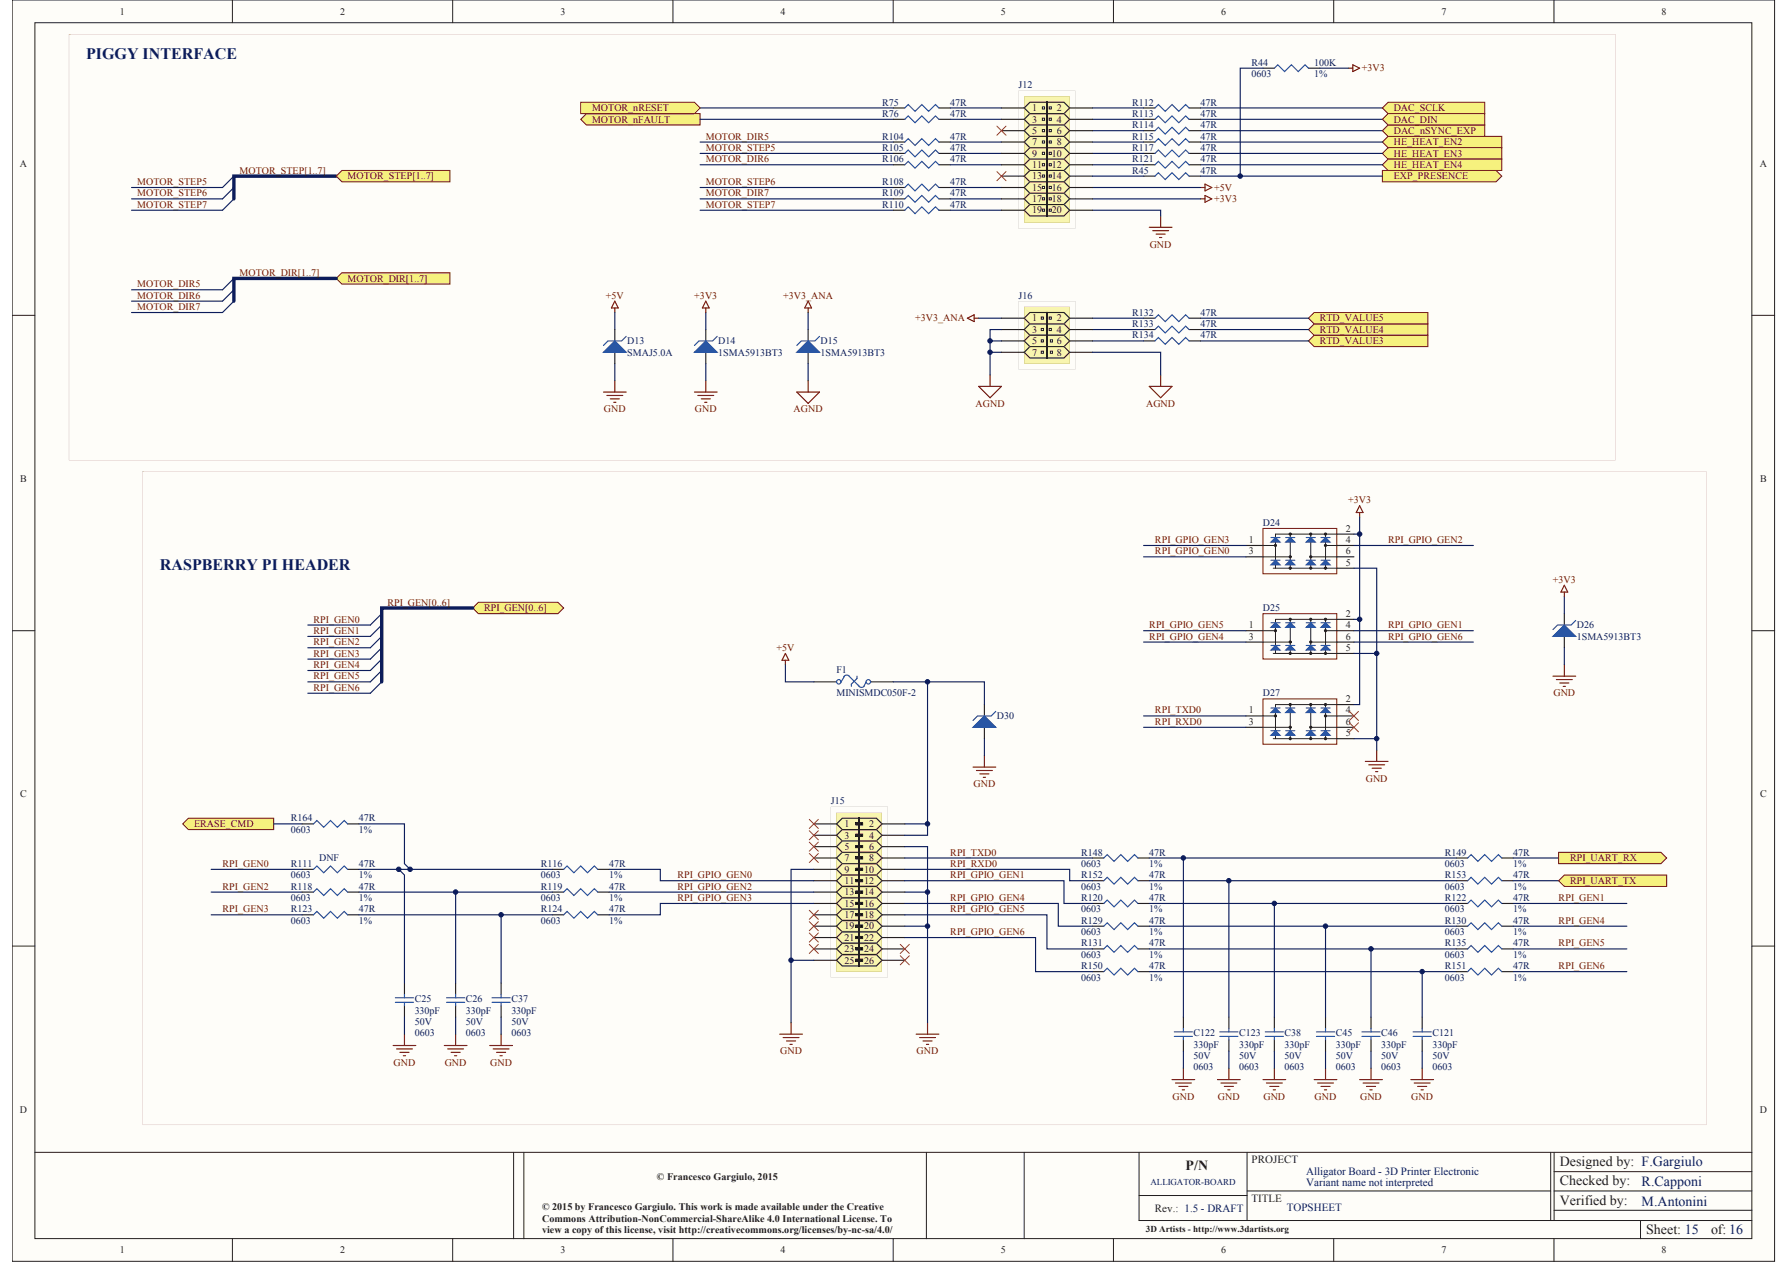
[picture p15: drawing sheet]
<svg xmlns="http://www.w3.org/2000/svg" width="297mm" height="210mm" viewBox="0 0 297 210" stroke-linecap="round" stroke-linejoin="round" font-family="sans-serif">
<defs><g id="words">
<g font-size="2.7" fill="#0c1c5b">
<text x="14.3" y="9.7">PIGGY INTERFACE</text>
<text x="26.6" y="94.7">RASPBERRY PI HEADER</text>
</g>
<g font-size="2.3" fill="#231f20">
<text x="196.9" y="194.4">P/N</text>
<text x="259" y="193.6">Designed by: F.Gargiulo</text>
<text x="259" y="196.8">Checked by:</text>
<text x="259" y="200">Verified by:</text>
<text x="273.3" y="204.9">Sheet: 15</text>
<text x="284.1" y="204.9">of: 16</text>
</g>
<g font-size="2.3" fill="#0c1c5b">
<text x="272.6" y="197">R.Capponi</text>
<text x="272.6" y="200.2">M.Antonini</text>
</g>
<g font-size="1.8" fill="#231f20">
<text x="207.8" y="193.2">PROJECT</text>
<text x="191.8" y="201.3">Rev.: 1.5 - DRAFT</text>
<text x="207.8" y="199.6">TITLE</text>
</g>
<g font-size="1.8" fill="#0c1c5b">
<text x="216.9" y="195.1">Alligator Board - 3D Printer Electronic</text>
<text x="216.9" y="197">Variant name not interpreted</text>
<text x="213.7" y="201.1">TOPSHEET</text>
</g>
<g font-size="1.7" fill="#231f20">
<text x="19.9" y="2.4">1</text>
<text x="56.5" y="2.4">2</text>
<text x="93" y="2.4">3</text>
<text x="129.6" y="2.4">4</text>
<text x="166.2" y="2.4">5</text>
<text x="202.8" y="2.4">6</text>
<text x="239.3" y="2.4">7</text>
<text x="275.9" y="2.4">8</text>
<text x="171.4" y="20.4">3</text>
<text x="171.4" y="18.5">1</text>
<text x="171.4" y="22.2">5</text>
<text x="175.5" y="20.4">4</text>
<text x="175.5" y="18.5">2</text>
<text x="175.5" y="22.2">6</text>
<text x="3.3" y="27.7">A</text>
<text x="171.4" y="24.1">7</text>
<text x="171.4" y="26">9</text>
<text x="171.4" y="27.9">11</text>
<text x="171.4" y="29.8">13</text>
<text x="174.6" y="26">10</text>
<text x="174.6" y="27.9">12</text>
<text x="174.6" y="29.8">14</text>
<text x="175.5" y="24.1">8</text>
<text x="292.2" y="27.7">A</text>
<text x="171.4" y="31.7">15</text>
<text x="171.4" y="33.6">17</text>
<text x="171.4" y="35.4">19</text>
<text x="174.6" y="31.7">16</text>
<text x="174.6" y="33.6">18</text>
<text x="174.6" y="35.4">20</text>
<text x="171.4" y="53.4">1</text>
<text x="175.5" y="53.4">2</text>
<text x="171.4" y="55.3">3</text>
<text x="171.4" y="57.2">5</text>
<text x="171.4" y="59">7</text>
<text x="175.5" y="55.3">4</text>
<text x="175.5" y="57.2">6</text>
<text x="175.5" y="59">8</text>
<text x="3.4" y="80">B</text>
<text x="292.2" y="80">B</text>
<text x="223.5" y="88.3">2</text>
<text x="207.4" y="90.2">1</text>
<text x="207.4" y="92.1">3</text>
<text x="223.5" y="90.2">4</text>
<text x="223.5" y="92.1">6</text>
<text x="223.5" y="94">5</text>
<text x="207.4" y="104.3">1</text>
<text x="207.4" y="106.2">3</text>
<text x="223.5" y="104.3">4</text>
<text x="223.5" y="106.2">6</text>
<text x="223.5" y="102.4">2</text>
<text x="223.5" y="108.1">5</text>
<text x="207.4" y="118.5">1</text>
<text x="223.5" y="118.5">4</text>
<text x="223.5" y="116.6">2</text>
<text x="207.4" y="120.4">3</text>
<text x="223.5" y="120.4">6</text>
<text x="223.5" y="122.3">5</text>
<text x="3.4" y="132.4">C</text>
<text x="140.2" y="137.4">1</text>
<text x="144.3" y="137.4">2</text>
<text x="292.2" y="132.4">C</text>
<text x="140.2" y="139.2">3</text>
<text x="140.2" y="141.1">5</text>
<text x="140.2" y="143">7</text>
<text x="144.3" y="139.2">4</text>
<text x="144.3" y="141.1">6</text>
<text x="144.3" y="143">8</text>
<text x="140.2" y="144.9">9</text>
<text x="140.2" y="146.8">11</text>
<text x="140.2" y="148.7">13</text>
<text x="143.5" y="144.9">10</text>
<text x="143.5" y="146.8">12</text>
<text x="143.5" y="148.7">14</text>
<text x="140.2" y="150.6">15</text>
<text x="140.2" y="152.5">17</text>
<text x="140.2" y="154.3">19</text>
<text x="143.5" y="150.6">16</text>
<text x="143.5" y="152.5">18</text>
<text x="143.5" y="154.3">20</text>
<text x="140.2" y="156.2">21</text>
<text x="140.2" y="158.1">23</text>
<text x="140.2" y="160">25</text>
<text x="143.5" y="156.2">22</text>
<text x="143.5" y="158.1">24</text>
<text x="143.5" y="160">26</text>
<text x="3.3" y="184.8">D</text>
<text x="292.2" y="184.8">D</text>
<text x="109.1" y="195.9">© Francesco Gargiulo, 2015</text>
<text x="90" y="201">© 2015 by Francesco Gargiulo. This work is made available under the Creative</text>
<text x="90" y="202.9">Commons Attribution-NonCommercial-ShareAlike 4.0 International License. To</text>
<text x="19.9" y="208.1">1</text>
<text x="56.5" y="208.1">2</text>
<text x="90" y="204.7">view a copy of this license, visit http://creativecommons.org/licenses/by-nc-sa/4.0/</text>
<text x="93" y="208.1">3</text>
<text x="129.6" y="208.1">4</text>
<text x="166.2" y="208.1">5</text>
<text x="202.8" y="208.1">6</text>
<text x="239.3" y="208.1">7</text>
<text x="275.9" y="208.1">8</text>
</g>
<g font-size="1.7" fill="#0c1c5b">
<text x="207.8" y="10.9">R44</text>
<text x="218.2" y="10.9">100K</text>
<text x="146.5" y="17.5">R75</text>
<text x="157.8" y="17.5">47R</text>
<text x="169.1" y="14.7">J12</text>
<text x="188" y="17.5">R112</text>
<text x="199.3" y="17.5">47R</text>
<text x="207.8" y="12.8">0603</text>
<text x="218.2" y="12.8">1%</text>
<text x="146.5" y="23.2">R104</text>
<text x="146.5" y="19.4">R76</text>
<text x="157.8" y="23.2">47R</text>
<text x="157.8" y="19.4">47R</text>
<text x="188" y="21.3">R114</text>
<text x="188" y="19.4">R113</text>
<text x="188" y="23.2">R115</text>
<text x="199.3" y="21.3">47R</text>
<text x="199.3" y="19.4">47R</text>
<text x="199.3" y="23.2">47R</text>
<text x="146.5" y="25.1">R105</text>
<text x="146.5" y="27">R106</text>
<text x="157.8" y="25.1">47R</text>
<text x="157.8" y="27">47R</text>
<text x="188" y="25.1">R117</text>
<text x="188" y="27">R121</text>
<text x="188" y="28.8">R45</text>
<text x="199.3" y="25.1">47R</text>
<text x="199.3" y="27">47R</text>
<text x="199.3" y="28.8">47R</text>
<text x="146.5" y="30.7">R108</text>
<text x="146.5" y="32.6">R109</text>
<text x="146.5" y="34.5">R110</text>
<text x="157.8" y="30.7">47R</text>
<text x="157.8" y="32.6">47R</text>
<text x="157.8" y="34.5">47R</text>
<text x="169.1" y="49.6">J16</text>
<text x="188" y="52.4">R132</text>
<text x="199.3" y="52.4">47R</text>
<text x="104.2" y="57.2">D13</text>
<text x="104.2" y="59">SMAJ5.0A</text>
<text x="119.3" y="57.2">D14</text>
<text x="119.3" y="59">1SMA5913BT3</text>
<text x="136.3" y="57.2">D15</text>
<text x="136.3" y="59">1SMA5913BT3</text>
<text x="188" y="54.3">R133</text>
<text x="188" y="56.2">R134</text>
<text x="199.3" y="54.3">47R</text>
<text x="199.3" y="56.2">47R</text>
<text x="209.7" y="87.3">D24</text>
<text x="209.7" y="101.5">D25</text>
<text x="261.8" y="104.3">D26</text>
<text x="261.8" y="106.2">1SMA5913BT3</text>
<text x="138.9" y="111.7">F1</text>
<text x="138.9" y="115.7">MINISMDC050F-2</text>
<text x="165.5" y="119.4">D30</text>
<text x="209.7" y="115.7">D27</text>
<text x="48.3" y="136.4">R164</text>
<text x="59.6" y="136.4">47R</text>
<text x="138" y="133.6">J15</text>
<text x="48.3" y="144">R111</text>
<text x="48.3" y="138.3">0603</text>
<text x="53" y="143">DNF</text>
<text x="59.6" y="144">47R</text>
<text x="59.6" y="138.3">1%</text>
<text x="89.8" y="144">R116</text>
<text x="101.1" y="144">47R</text>
<text x="179.5" y="144">0603</text>
<text x="179.5" y="142.1">R148</text>
<text x="190.8" y="142.1">47R</text>
<text x="190.8" y="144">1%</text>
<text x="239.9" y="144">0603</text>
<text x="239.9" y="142.1">R149</text>
<text x="251.2" y="142.1">47R</text>
<text x="251.2" y="144">1%</text>
<text x="48.3" y="145.8">0603</text>
<text x="48.3" y="149.6">0603</text>
<text x="48.3" y="147.7">R118</text>
<text x="59.6" y="145.8">1%</text>
<text x="59.6" y="147.7">47R</text>
<text x="59.6" y="149.6">1%</text>
<text x="89.8" y="145.8">0603</text>
<text x="89.8" y="149.6">0603</text>
<text x="89.8" y="147.7">R119</text>
<text x="101.1" y="145.8">1%</text>
<text x="101.1" y="147.7">47R</text>
<text x="101.1" y="149.6">1%</text>
<text x="179.5" y="147.7">0603</text>
<text x="179.5" y="145.8">R152</text>
<text x="179.5" y="149.6">R120</text>
<text x="190.8" y="145.8">47R</text>
<text x="190.8" y="147.7">1%</text>
<text x="190.8" y="149.6">47R</text>
<text x="239.9" y="147.7">0603</text>
<text x="239.9" y="145.8">R153</text>
<text x="239.9" y="149.6">R122</text>
<text x="251.2" y="145.8">47R</text>
<text x="251.2" y="147.7">1%</text>
<text x="251.2" y="149.6">47R</text>
<text x="48.3" y="153.4">0603</text>
<text x="48.3" y="151.5">R123</text>
<text x="59.6" y="151.5">47R</text>
<text x="59.6" y="153.4">1%</text>
<text x="89.8" y="153.4">0603</text>
<text x="89.8" y="151.5">R124</text>
<text x="101.1" y="151.5">47R</text>
<text x="101.1" y="153.4">1%</text>
<text x="179.5" y="151.5">0603</text>
<text x="179.5" y="155.3">0603</text>
<text x="179.5" y="153.4">R129</text>
<text x="190.8" y="151.5">1%</text>
<text x="190.8" y="153.4">47R</text>
<text x="190.8" y="155.3">1%</text>
<text x="239.9" y="151.5">0603</text>
<text x="239.9" y="155.3">0603</text>
<text x="239.9" y="153.4">R130</text>
<text x="251.2" y="151.5">1%</text>
<text x="251.2" y="153.4">47R</text>
<text x="251.2" y="155.3">1%</text>
<text x="179.5" y="159.1">0603</text>
<text x="179.5" y="157.2">R131</text>
<text x="179.5" y="160.9">R150</text>
<text x="190.8" y="157.2">47R</text>
<text x="190.8" y="159.1">1%</text>
<text x="190.8" y="160.9">47R</text>
<text x="239.9" y="159.1">0603</text>
<text x="239.9" y="157.2">R135</text>
<text x="239.9" y="160.9">R151</text>
<text x="251.2" y="157.2">47R</text>
<text x="251.2" y="159.1">1%</text>
<text x="251.2" y="160.9">47R</text>
<text x="68.9" y="166.4">C25</text>
<text x="77.3" y="166.4">C26</text>
<text x="84.9" y="166.4">C37</text>
<text x="179.5" y="162.8">0603</text>
<text x="190.8" y="162.8">1%</text>
<text x="239.9" y="162.8">0603</text>
<text x="251.2" y="162.8">1%</text>
<text x="68.9" y="168.3">330pF</text>
<text x="68.9" y="170.2">50V</text>
<text x="68.9" y="172.1">0603</text>
<text x="77.3" y="168.3">330pF</text>
<text x="77.3" y="170.2">50V</text>
<text x="77.3" y="172.1">0603</text>
<text x="84.9" y="168.3">330pF</text>
<text x="84.9" y="170.2">50V</text>
<text x="84.9" y="172.1">0603</text>
<text x="198.2" y="174">330pF</text>
<text x="198.2" y="172.1">C122</text>
<text x="205.7" y="174">330pF</text>
<text x="205.7" y="172.1">C123</text>
<text x="213.3" y="174">330pF</text>
<text x="213.3" y="172.1">C38</text>
<text x="221.8" y="174">330pF</text>
<text x="221.8" y="172.1">C45</text>
<text x="229.3" y="174">330pF</text>
<text x="229.3" y="172.1">C46</text>
<text x="237.8" y="174">330pF</text>
<text x="237.8" y="172.1">C121</text>
<text x="198.2" y="175.9">50V</text>
<text x="198.2" y="177.7">0603</text>
<text x="205.7" y="175.9">50V</text>
<text x="205.7" y="177.7">0603</text>
<text x="213.3" y="175.9">50V</text>
<text x="213.3" y="177.7">0603</text>
<text x="221.8" y="175.9">50V</text>
<text x="221.8" y="177.7">0603</text>
<text x="229.3" y="175.9">50V</text>
<text x="229.3" y="177.7">0603</text>
<text x="237.8" y="175.9">50V</text>
<text x="237.8" y="177.7">0603</text>
</g>
<g font-size="1.7" fill="#6d0c0e">
<text x="226.1" y="11.9">+3V3</text>
<text x="98.3" y="20.4">MOTOR_nFAULT</text>
<text x="98.3" y="18.5">MOTOR_nRESET</text>
<text x="117.2" y="23.2">MOTOR_DIR5</text>
<text x="231.4" y="18.5">DAC_SCLK</text>
<text x="231.4" y="22.2">DAC_nSYNC_EXP</text>
<text x="231.4" y="20.4">DAC_DIN</text>
<text x="39.8" y="28.8">MOTOR_STEP[1..7]</text>
<text x="57.7" y="29.8">MOTOR_STEP[1..7]</text>
<text x="117.2" y="25.1">MOTOR_STEP5</text>
<text x="117.2" y="27">MOTOR_DIR6</text>
<text x="231.4" y="24.1">HE_HEAT_EN2</text>
<text x="231.4" y="26">HE_HEAT_EN3</text>
<text x="231.4" y="27.9">HE_HEAT_EN4</text>
<text x="231.4" y="29.8">EXP_PRESENCE</text>
<text x="22.8" y="30.7">MOTOR_STEP5</text>
<text x="22.8" y="32.6">MOTOR_STEP6</text>
<text x="22.8" y="34.5">MOTOR_STEP7</text>
<text x="117.2" y="30.7">MOTOR_STEP6</text>
<text x="117.2" y="34.5">MOTOR_STEP7</text>
<text x="117.2" y="32.6">MOTOR_DIR7</text>
<text x="201.6" y="31.7">+5V</text>
<text x="201.6" y="33.6">+3V3</text>
<text x="190.9" y="41.1">GND</text>
<text x="22.8" y="47.7">MOTOR_DIR5</text>
<text x="39.8" y="45.8">MOTOR_DIR[1..7]</text>
<text x="57.7" y="46.8">MOTOR_DIR[1..7]</text>
<text x="22.8" y="49.6">MOTOR_DIR6</text>
<text x="22.8" y="51.5">MOTOR_DIR7</text>
<text x="100.6" y="49.6">+5V</text>
<text x="115.3" y="49.6">+3V3</text>
<text x="130" y="49.6">+3V3_ANA</text>
<text x="152" y="53.4">+3V3_ANA</text>
<text x="219.1" y="53.4">RTD_VALUE5</text>
<text x="219.1" y="57.2">RTD_VALUE3</text>
<text x="219.1" y="55.3">RTD_VALUE4</text>
<text x="100.3" y="68.5">GND</text>
<text x="115.4" y="68.5">GND</text>
<text x="131.8" y="68.5">AGND</text>
<text x="162" y="67.5">AGND</text>
<text x="190.3" y="67.5">AGND</text>
<text x="223.8" y="83.6">+3V3</text>
<text x="191.8" y="92.1">RPI_GPIO_GEN0</text>
<text x="191.8" y="90.2">RPI_GPIO_GEN3</text>
<text x="230.5" y="90.2">RPI_GPIO_GEN2</text>
<text x="64.3" y="100.6">RPI_GEN[0..6]</text>
<text x="80.4" y="101.5">RPI_GEN[0..6]</text>
<text x="257.8" y="96.8">+3V3</text>
<text x="52.1" y="103.4">RPI_GEN0</text>
<text x="52.1" y="107.2">RPI_GEN2</text>
<text x="52.1" y="105.3">RPI_GEN1</text>
<text x="190.8" y="106.2">RPI_GPIO_GEN4</text>
<text x="190.8" y="104.3">RPI_GPIO_GEN5</text>
<text x="230.5" y="104.3">RPI_GPIO_GEN1</text>
<text x="230.5" y="106.2">RPI_GPIO_GEN6</text>
<text x="52.1" y="109">RPI_GEN3</text>
<text x="52.1" y="110.9">RPI_GEN4</text>
<text x="52.1" y="112.8">RPI_GEN5</text>
<text x="128.9" y="108.1">+5V</text>
<text x="52.1" y="114.7">RPI_GEN6</text>
<text x="191.8" y="118.5">RPI_TXD0</text>
<text x="257.9" y="115.7">GND</text>
<text x="191.8" y="120.4">RPI_RXD0</text>
<text x="161.6" y="130.8">GND</text>
<text x="226.8" y="129.8">GND</text>
<text x="32.2" y="137.4">ERASE_CMD</text>
<text x="36.9" y="144">RPI_GEN0</text>
<text x="157.8" y="142.1">RPI_TXD0</text>
<text x="157.8" y="144">RPI_RXD0</text>
<text x="260.7" y="143">RPI_UART_RX</text>
<text x="36.9" y="147.7">RPI_GEN2</text>
<text x="112.5" y="145.8">RPI_GPIO_GEN0</text>
<text x="112.5" y="147.7">RPI_GPIO_GEN2</text>
<text x="112.5" y="149.6">RPI_GPIO_GEN3</text>
<text x="157.8" y="145.8">RPI_GPIO_GEN1</text>
<text x="157.8" y="149.6">RPI_GPIO_GEN4</text>
<text x="258.8" y="149.6">RPI_GEN1</text>
<text x="260.7" y="146.8">RPI_UART_TX</text>
<text x="36.9" y="151.5">RPI_GEN3</text>
<text x="157.8" y="151.5">RPI_GPIO_GEN5</text>
<text x="157.8" y="155.3">RPI_GPIO_GEN6</text>
<text x="258.8" y="153.4">RPI_GEN4</text>
<text x="258.8" y="157.2">RPI_GEN5</text>
<text x="258.8" y="160.9">RPI_GEN6</text>
<text x="65.3" y="177">GND</text>
<text x="73.8" y="177">GND</text>
<text x="81.4" y="177">GND</text>
<text x="129.5" y="175.1">GND</text>
<text x="152.2" y="175.1">GND</text>
<text x="194.7" y="182.6">GND</text>
<text x="202.2" y="182.6">GND</text>
<text x="209.8" y="182.6">GND</text>
<text x="218.3" y="182.6">GND</text>
<text x="225.8" y="182.6">GND</text>
<text x="234.3" y="182.6">GND</text>
</g>
<text font-size="1.5" fill="#0c1c5b" x="191" y="196.8">ALLIGATOR-BOARD</text>
<text font-size="1.5" fill="#231f20" x="190.3" y="204.6">3D Artists - http://www.3dartists.org</text>
</g></defs>
<path d="M2 0h292.6v209.5h-292.6z" fill="#fefdf9"/>
<path d="M2 0h292.6v209.5h-292.6z" fill="none" stroke="#231f20" stroke-width=".17"/>
<path d="M5.8 3.8h285.1v201.9h-285.1z" fill="#fefdf9"/>
<g fill="none" stroke="#231f20" stroke-width=".17">
<path d="M38.6 0v3.8M75.2 0v3.8M111.7 0v3.8M148.3 0v3.8M184.9 0v3.8M221.4 0v3.8M258 0v3.8M5.8 3.8h285.1v201.9h-285.1zM2 52.4h3.8M290.9 52.4h3.8M2 104.7h3.8M290.9 104.7h3.8"/>
<path d="M2 157.1h3.8M290.9 157.1h3.8M5.8 191.4h285.1M85.3 191.4v14.3M87 191.4v14.3M153.8 191.4v14.3M170.1 191.4v14.3M189.1 191.4v11.3h101.8M189.1 198.5h18M207.1 197.8h50.4M207.1 191.4v11.3M257.5 191.4v11.3"/>
<path d="M258 191.4v11.3M258 194.6h32.9M258 197.8h32.9M38.6 205.7v3.8M75.2 205.7v3.8M111.7 205.7v3.8M148.3 205.7v3.8M184.9 205.7v3.8M221.4 205.7v3.8M258 205.7v3.8M258 201h32.9M272.4 202.7v3"/>
</g>
<path d="M55.8 46.2l1-.9h17.9v1.9h-17.9z" fill-rule="evenodd" fill="#f6f17e"/>
<path d="M55.8 46.2l1-.9h17.9v1.9h-17.9z" fill="none" stroke="#6d0c0e" stroke-width=".17"/>
<path d="M38.8 29.3l-1.9 1.8h-15.1M38.8 31.1l-1.9 1.9h-15.1M38.8 33l-1.9 1.9M38.8 46.2l-1.9 1.9h-15.1M38.8 48.1l-1.9 1.9h-15.1" fill="none" stroke="#0c1c5b" stroke-width=".19"/>
<path d="M55.8 29.3h-17v3.7M55.8 46.2h-17v3.8" fill="none" stroke="#0c1c5b" stroke-width=".57"/>
<path d="M55.8 29.3l1-1h17.9v1.9h-17.9z" fill-rule="evenodd" fill="#f6f17e"/>
<path d="M55.8 29.3l1-1h17.9v1.9h-17.9z" fill="none" stroke="#6d0c0e" stroke-width=".17"/>
<path d="M21.8 34.9h15.1M38.8 50l-1.9 1.9h-15.1M102.1 51.9v2.8M102.1 60.4v2.8" fill="none" stroke="#0c1c5b" stroke-width=".19"/>
<g fill="none" stroke="#6d0c0e" stroke-width=".19">
<path d="M199.3 31.1h.8M199.3 33h.8M200.1 30.6l1.1 .5-1.1 .6zM200.1 32.5l1.1 .5-1.1 .6zM102.1 50l.5 1.1h-1.1zM102.1 51.1v.8M160.6 52.8l1.1-.5v1.1zM161.7 52.8h.8M100.2 65.1h3.8M100.8 65.7h2.6M101.3 66.2h1.5M101.9 66.8h.4"/>
<path d="M102.1 63.2v1.9"/>
</g>
<path d="M102.1 54.7v1.9M102.1 58.5v1.9" fill="none" stroke="#231f20" stroke-width=".19"/>
<path d="M100.2 58.5l1.9-1.9 1.9 1.9z" fill="#2151a3"/>
<path d="M100.2 58.5l1.9-1.9 1.9 1.9zM104 55.9l-.8 .7h-2.2l-.8 .8" fill="none" stroke="#2151a3" stroke-width=".19"/>
<path d="M117.2 54.7v1.9M117.2 58.5v1.9" fill="none" stroke="#231f20" stroke-width=".19"/>
<path d="M115.3 58.5l1.9-1.9 1.9 1.9z" fill="#2151a3"/>
<path d="M115.3 58.5l1.9-1.9 1.9 1.9zM119.1 55.9l-.8 .7h-2.2l-.8 .8" fill="none" stroke="#2151a3" stroke-width=".19"/>
<path d="M117.2 51.1v.8M117.2 50l.6 1.1h-1.2zM115.3 65.1h3.8M115.9 65.7h2.6M116.4 66.2h1.5M117 66.8h.4M117.2 63.2v1.9" fill="none" stroke="#6d0c0e" stroke-width=".19"/>
<path d="M117.2 51.9v2.8M117.2 60.4v2.8" fill="none" stroke="#0c1c5b" stroke-width=".19"/>
<path d="M134.2 54.7v1.9M134.2 58.5v1.9" fill="none" stroke="#231f20" stroke-width=".19"/>
<path d="M132.3 58.5l1.9-1.9 1.9 1.9z" fill="#2151a3"/>
<path d="M150.2 23.6l.6-.6 1.1 1.2 1.2-1.2 1.1 1.2 1.1-1.2 .6 .6M150.2 25.5l.6-.6 1.1 1.1 1.2-1.1 1.1 1.1 1.1-1.1 .6 .6M150.2 27.4l.6-.6 1.1 1.1 1.2-1.1 1.1 1.1 1.1-1.1 .6 .6M150.2 31.1l.6-.5 1.1 1.1 1.2-1.1 1.1 1.1 1.1-1.1 .6 .5M150.2 33l.6-.5 1.1 1.1 1.2-1.1 1.1 1.1 1.1-1.1 .6 .5M150.2 34.9l.6-.6 1.1 1.2 1.2-1.2 1.1 1.2 1.1-1.2 .6 .6M132.3 58.5l1.9-1.9 1.9 1.9zM136.1 55.9l-.8 .7h-2.3l-.7 .8" fill="none" stroke="#2151a3" stroke-width=".19"/>
<g fill="none" stroke="#0c1c5b" stroke-width=".19">
<path d="M116.2 23.6h32.1M116.2 25.5h32.1M116.2 27.4h32.1M116.2 31.1h32.1M116.2 33h32.1M116.2 34.9h32.1M157.8 23.6h8.5M157.8 25.5h8.5M157.8 27.4h8.5M157.8 31.1h8.5M157.8 33h8.5M157.8 34.9h8.5"/>
<path d="M134.2 51.9v2.8M134.2 60.4v2.8"/>
</g>
<path d="M134.2 50l.5 1.1h-1.1zM134.2 51.1v.8M132.3 65.1h3.8l-1.9 1.9zM134.2 63.2v1.9" fill="none" stroke="#6d0c0e" stroke-width=".19"/>
<path d="M148.3 23.6h1.9M148.3 25.5h1.9M148.3 27.4h1.9M148.3 31.1h1.9M148.3 33h1.9M148.3 34.9h1.9M155.9 23.6h1.9M155.9 25.5h1.9M155.9 27.4h1.9M155.9 31.1h1.9M155.9 33h1.9M155.9 34.9h1.9" fill="none" stroke="#231f20" stroke-width=".19"/>
<path d="M96.4 19.8l1-.9h18.8v1.9h-18.8z" fill-rule="evenodd" fill="#f6f17e"/>
<path d="M96.4 19.8l1-.9h18.8v1.9h-18.8z" fill="none" stroke="#6d0c0e" stroke-width=".17"/>
<path d="M116.2 17.9h32.1" fill="none" stroke="#0c1c5b" stroke-width=".19"/>
<path d="M96.4 17h18.9l.9 .9-.9 1h-18.9z" fill-rule="evenodd" fill="#f6f17e"/>
<path d="M96.4 17h18.9l.9 .9-.9 1h-18.9z" fill="none" stroke="#6d0c0e" stroke-width=".17"/>
<path d="M116.2 19.8h32.1M157.8 19.8h8.5M157.8 17.9h8.5" fill="none" stroke="#0c1c5b" stroke-width=".19"/>
<path d="M148.3 17.9h1.9M148.3 19.8h1.9M155.9 17.9h1.9M155.9 19.8h1.9" fill="none" stroke="#231f20" stroke-width=".19"/>
<path d="M150.2 17.9l.6-.5 1.1 1.1 1.2-1.1 1.1 1.1 1.1-1.1 .6 .5M150.2 19.8l.6-.6 1.1 1.2 1.2-1.2 1.1 1.2 1.1-1.2 .6 .6" fill="none" stroke="#2151a3" stroke-width=".19"/>
<path d="M229.5 23.6l1-1h18.9v1.9h-18.9z" fill-rule="evenodd" fill="#f6f17e"/>
<path d="M230.5 22.6h18.9v1.9h-18.9l-1-.9z" fill="none" stroke="#6d0c0e" stroke-width=".17"/>
<path d="M229.5 25.5l1-1h18.9v1.9h-18.9z" fill-rule="evenodd" fill="#f6f17e"/>
<path d="M229.5 25.5l1-1h18.9v1.9h-18.9z" fill="none" stroke="#6d0c0e" stroke-width=".17"/>
<path d="M229.5 27.4l1-1h18.9v1.9h-18.9z" fill-rule="evenodd" fill="#f6f17e"/>
<path d="M229.5 27.4l1-1h18.9v1.9h-18.9z" fill="none" stroke="#6d0c0e" stroke-width=".17"/>
<path d="M199.3 19.8h30.2M199.3 17.9h30.2M199.3 27.4h30.2M199.3 25.5h30.2M199.3 23.6h30.2M199.3 21.7h30.2" fill="none" stroke="#0c1c5b" stroke-width=".19"/>
<path d="M189.9 17.9h1.9M189.9 19.8h1.9M197.4 17.9h1.9M197.4 19.8h1.9M189.9 21.7h1.9M189.9 23.6h1.9M189.9 25.5h1.9M189.9 27.4h1.9M197.4 21.7h1.9M197.4 23.6h1.9M197.4 25.5h1.9M197.4 27.4h1.9" fill="none" stroke="#231f20" stroke-width=".19"/>
<path d="M191.8 17.9l.5-.5 1.2 1.1 1.1-1.1 1.1 1.1 1.2-1.1 .5 .5M191.8 19.8l.5-.6 1.2 1.2 1.1-1.2 1.1 1.2 1.2-1.2 .5 .6M191.8 21.7l.5-.6 1.2 1.2 1.1-1.2 1.1 1.2 1.2-1.2 .5 .6M191.8 23.6l.5-.6 1.2 1.2 1.1-1.2 1.1 1.2 1.2-1.2 .5 .6M191.8 25.5l.5-.6 1.2 1.1 1.1-1.1 1.1 1.1 1.2-1.1 .5 .6M191.8 27.4l.5-.6 1.2 1.1 1.1-1.1 1.1 1.1 1.2-1.1 .5 .6" fill="none" stroke="#2151a3" stroke-width=".19"/>
<path d="M229.5 17.9l1-.9h16v1.9h-16z" fill-rule="evenodd" fill="#f6f17e"/>
<path d="M229.5 17.9l1-.9h16v1.9h-16z" fill="none" stroke="#6d0c0e" stroke-width=".17"/>
<path d="M229.5 21.7l1-.9h16v1.8h-16z" fill-rule="evenodd" fill="#f6f17e"/>
<path d="M229.5 21.7l1-.9h16v1.8h-16z" fill="none" stroke="#6d0c0e" stroke-width=".17"/>
<path d="M229.5 19.8l1-.9h16v1.9h-16z" fill-rule="evenodd" fill="#f6f17e"/>
<path d="M229.5 19.8l1-.9h16v1.9h-16z" fill="none" stroke="#6d0c0e" stroke-width=".17"/>
<path d="M181.4 17.9h8.5M181.4 19.8h8.5M181.4 21.7h8.5M181.4 23.6h8.5M181.4 25.5h8.5M181.4 27.4h8.5" fill="none" stroke="#0c1c5b" stroke-width=".19"/>
<path d="M217.3 56.6l.9-.9h18.9v1.9h-18.9z" fill-rule="evenodd" fill="#f6f17e"/>
<path d="M217.3 56.6l.9-.9h18.9v1.9h-18.9z" fill="none" stroke="#6d0c0e" stroke-width=".17"/>
<path d="M217.3 54.7l.9-.9h18.9v1.9h-18.9z" fill-rule="evenodd" fill="#f6f17e"/>
<path d="M217.3 54.7l.9-.9h18.9v1.9h-18.9z" fill="none" stroke="#6d0c0e" stroke-width=".17"/>
<path d="M217.3 52.8l.9-.9h18.9v1.9h-18.9z" fill-rule="evenodd" fill="#f6f17e"/>
<path d="M217.3 52.8l.9-.9h18.9v1.9h-18.9z" fill="none" stroke="#6d0c0e" stroke-width=".17"/>
<path d="M181.4 34.9h11.3v1M181.4 31.1h17.9M181.4 33h17.9M162.5 52.8h3.8M166.3 58.5h-1.9v3.8M181.4 56.6h8.5M181.4 54.7h8.5M181.4 52.8h8.5M199.3 56.6h18M199.3 54.7h18M199.3 52.8h18" fill="none" stroke="#0c1c5b" stroke-width=".19"/>
<path d="M189.9 52.8h1.9M189.9 54.7h1.9M189.9 56.6h1.9M197.4 52.8h1.9M197.4 54.7h1.9M197.4 56.6h1.9" fill="none" stroke="#231f20" stroke-width=".19"/>
<path d="M191.8 52.8l.5-.5 1.2 1.1 1.1-1.1 1.1 1.1 1.2-1.1 .5 .5M191.8 54.7l.5-.5 1.2 1.1 1.1-1.1 1.1 1.1 1.2-1.1 .5 .5M191.8 56.6l.5-.6 1.2 1.2 1.1-1.2 1.1 1.2 1.2-1.2 .5 .6" fill="none" stroke="#2151a3" stroke-width=".19"/>
<path d="M190.8 37.7h3.8M191.4 38.3h2.6M192 38.9h1.5M192.5 39.4h.4M192.7 35.9v1.8M162.5 64.2h3.8l-1.9 1.9zM164.4 62.3v1.9" fill="none" stroke="#6d0c0e" stroke-width=".19"/>
<path d="M170.1 51h7.5v9.4h-7.5z" fill="#f8f5af"/>
<path d="M170 50.9l.1 9.5h7.5v-9.4l-7.5-.1h7.5v9.5h-7.6z" fill="#6d0c0e"/>
<g fill="#231f20">
<path d="M166.2 54.7l3.9-.1v.1v.1h-3.8z"/>
<path d="M177.5 54.7l3.9-.1 .1 .1-.1 .1h-3.8z"/>
<path d="M166.2 52.8l3.9-.1v.1v.1h-3.8z"/>
<path d="M177.5 52.8l3.9-.1 .1 .1-.1 .1h-3.8z"/>
</g>
<g fill="#f8f5af">
<path d="M171.6 52.3h.4v1.1h-.4z"/>
<path d="M170.2 52.8l.8-.8h2.7v1.7h-2.7zM171.6 52.3v1.1h.4v-1.1z"/>
</g>
<g fill="#231f20">
<path d="M169.9 52.8h.2l-.1-.1 .1 .1v.1z"/>
<path d="M170.1 52.7l.9-.9h2.9h-.2v1.9h-2.7l-.1 .1-.8-.8v-.2zM170.2 52.8l.8 .9h2.7v-1.7h-2.7z"/>
</g>
<g fill="#f8f5af">
<path d="M175.5 52.3h.7v1.1h-.7z"/>
<path d="M173.9 52h2.7l.9 .8-.9 .9h-2.7zM175.5 52.3v1.1h.7v-1.1z"/>
</g>
<g fill="#231f20">
<path d="M177.5 52.8h.2l-.1 .1z"/>
<path d="M173.7 51.8h.2v1.9h-.2z"/>
<path d="M173.9 51.8h2.8l.9 .9v.3l-.8 .8-.1-.1h-2.8zM173.9 52v1.7h2.7l.9-.9-.9-.8z"/>
</g>
<g fill="#f8f5af">
<path d="M175.5 54.1h.7v1.2h-.7z"/>
<path d="M173.9 53.9h2.7l.9 .8-.9 .9h-2.7zM175.5 54.1v1.2h.7v-1.2z"/>
</g>
<g fill="#231f20">
<path d="M173.9 53.9h2.8l.1-.1 .8 .8v.3l-.8 .8-.1-.1h-2.8h2.7l.9-.9-.9-.8z"/>
<path d="M177.5 54.7h.2l-.1 .1z"/>
<path d="M173.9 53.7h2.8l.1 .1-.1 .1h-2.8z"/>
</g>
<g fill="#f8f5af">
<path d="M171.4 54.1h.7v1.2h-.7z"/>
<path d="M170.2 54.7l.8-.8h2.7v1.7h-2.7zM171.4 54.1v1.2h.7v-1.2z"/>
</g>
<g fill="#231f20">
<path d="M170.1 54.6l.8-.8 .1 .1h2.7h-2.7l-.8 .8 .8 .9h2.7h-2.7l-.1 .1-.8-.8v-.2z"/>
<path d="M169.9 54.7h.2l-.1-.1 .1 .1v.1z"/>
<path d="M170.9 53.8l.1-.1h2.7v.2h-2.7z"/>
<path d="M173.7 53.9h.2v1.7h-.2z"/>
<path d="M173.7 53.7h.2v.2h-.2z"/>
</g>
<path d="M169.1 50h9.5h-9.5v11.3h9.4l.1-11.3v11.3h-9.5z" fill="#574e4c"/>
<path d="M172.9 52.7h.3v.3h-.3z" fill="#fff"/>
<path d="M172.9 52.7h.3v.3h-.3z" fill="none" stroke="#231f20" stroke-width=".17"/>
<path d="M172.9 54.5h.3v.4h-.3z" fill="#fff"/>
<path d="M172.9 54.5h.3v.4h-.3z" fill="none" stroke="#231f20" stroke-width=".17"/>
<path d="M174.2 52.7h.4v.3h-.4z" fill="#fff"/>
<path d="M174.2 52.7h.4v.3h-.4z" fill="none" stroke="#231f20" stroke-width=".17"/>
<path d="M174.2 54.5h.4v.4h-.4z" fill="#fff"/>
<path d="M174.2 54.5h.4v.4h-.4z" fill="none" stroke="#231f20" stroke-width=".17"/>
<g fill="#231f20">
<path d="M166.2 56.5h3.9v.1v.1h-3.8z"/>
<path d="M166.2 58.4h3.9v.1v.1h-3.8z"/>
<path d="M177.5 56.5h3.9l.1 .1-.1 .1h-3.8z"/>
<path d="M177.5 58.4h3.9l.1 .1-.1 .1h-3.8z"/>
</g>
<g fill="#f8f5af">
<path d="M171.5 56h.6v1.2h-.6z"/>
<path d="M170.2 56.6l.8-.8h2.7v1.7h-2.7zM171.5 56v1.2h.6v-1.2z"/>
</g>
<g fill="#231f20">
<path d="M171 55.6h2.7v.2h-2.7l-.1-.1z"/>
<path d="M170 56.5l.1 .1v.1h-.1z"/>
<path d="M170.1 56.5l.8-.8 .1 .1h2.7v1.7h-2.7l-.1 .1-.8-.8v-.2zM170.2 56.6l.8 .9h2.7v-1.7h-2.7z"/>
</g>
<path d="M172.9 56.4h.3v.4h-.3z" fill="#fff"/>
<path d="M172.9 56.4h.3v.4h-.3z" fill="none" stroke="#231f20" stroke-width=".17"/>
<g fill="#f8f5af">
<path d="M171.4 57.9h.7v1.2h-.7z"/>
<path d="M170.2 58.5l.8-.8h2.7v1.7h-2.7zM171.4 57.9v1.2h.7v-1.2z"/>
</g>
<g fill="#231f20">
<path d="M169.9 58.5h.2l-.1-.1 .1 .1v.1z"/>
<path d="M170.9 57.6l.1-.1h2.7v.2h-2.7z"/>
<path d="M170.1 58.4l.8-.8 .1 .1h2.7v1.8h-2.7l-.9-.9v-.1zM170.2 58.5l.8 .9h2.7v-1.7h-2.7z"/>
</g>
<path d="M172.9 58.3h.3v.4h-.3z" fill="#fff"/>
<path d="M172.9 58.3h.3v.4h-.3z" fill="none" stroke="#231f20" stroke-width=".17"/>
<g fill="#f8f5af">
<path d="M175.5 56h.7v1.2h-.7z"/>
<path d="M173.9 55.8h2.7l.9 .8-.9 .9h-2.7zM175.5 56v1.2h.7v-1.2z"/>
</g>
<g fill="#231f20">
<path d="M173.9 55.6h2.8l.1 .1-.1 .1h-2.8z"/>
<path d="M177.5 56.6h.2l-.1 .1z"/>
<path d="M173.7 55.8h.2v1.7h-.2z"/>
<path d="M173.7 55.6h.2v.2h-.2z"/>
<path d="M173.9 55.8h2.8l.1-.1 .8 .8v.3l-.8 .8-.1-.1h-2.8zM173.9 55.8v1.7h2.7l.9-.9-.9-.8z"/>
</g>
<path d="M174.4 56.4h.4v.4h-.4z" fill="#fff"/>
<path d="M174.4 56.4h.4v.4h-.4z" fill="none" stroke="#231f20" stroke-width=".17"/>
<g fill="#f8f5af">
<path d="M175.6 57.9h.6v1.2h-.6z"/>
<path d="M173.9 57.7h2.7l.9 .8-.9 .9h-2.7zM175.6 57.9v1.2h.6v-1.2z"/>
</g>
<g fill="#231f20">
<path d="M177.5 58.4l.2 .1-.1 .1z"/>
<path d="M173.7 57.7h.2v1.8h-.2z"/>
<path d="M173.9 57.5h2.8l.1 .1-.1 .1h-2.8z"/>
<path d="M173.7 57.5h.2v.2h-.2z"/>
<path d="M173.9 57.7h2.8l.1-.1 .8 .7v.4l-.9 .8h-3h.2zM173.9 57.7v1.7h2.7l.9-.9-.9-.8z"/>
</g>
<path d="M174.4 58.3h.4v.4h-.4z" fill="#fff"/>
<path d="M174.4 58.3h.4v.4h-.4z" fill="none" stroke="#231f20" stroke-width=".17"/>
<path d="M170.1 16h7.5v21h-7.5z" fill="#f8f5af"/>
<path d="M170 16l.1 21h7.5v-21h-7.5h7.5v21h-7.6z" fill="#6d0c0e"/>
<g fill="#231f20">
<path d="M166.2 19.7h3.9v.1v.1h-3.8z"/>
<path d="M177.5 19.7h3.9l.1 .1-.1 .1h-3.8z"/>
<path d="M166.2 17.9l3.9-.1v.1v.1h-3.8z"/>
<path d="M177.5 17.9l3.9-.1 .1 .1-.1 .1h-3.8z"/>
</g>
<g fill="#f8f5af">
<path d="M171.6 17.3h.4v1.2h-.4z"/>
<path d="M170.2 17.9l.8-.8h2.7v1.7h-2.7zM171.6 17.3v1.2h.4v-1.2z"/>
</g>
<g fill="#231f20">
<path d="M169.9 17.9h.2l-.1-.1 .1 .1v.1z"/>
<path d="M170.1 17.8l.9-.9h2.9h-.2v1.9h-2.7l-.1 .1-.8-.8v-.2zM170.2 17.9l.8 .9h2.7v-1.7h-2.7z"/>
</g>
<g fill="#f8f5af">
<path d="M175.5 17.3h.7v1.2h-.7z"/>
<path d="M173.9 17.1h2.7l.9 .8-.9 .9h-2.7zM175.5 17.3v1.2h.7v-1.2z"/>
</g>
<g fill="#231f20">
<path d="M177.5 17.9h.2l-.1 .1z"/>
<path d="M173.7 16.9h.2v1.9h-.2z"/>
<path d="M173.9 16.9h2.8l.9 .9v.3l-.8 .8-.1-.1h-2.8zM173.9 17.1v1.7h2.7l.9-.9-.9-.8z"/>
</g>
<g fill="#f8f5af">
<path d="M175.5 19.2h.7v1.2h-.7z"/>
<path d="M173.9 19h2.7l.9 .8-.9 .9h-2.7zM175.5 19.2v1.2h.7v-1.2z"/>
</g>
<g fill="#231f20">
<path d="M173.9 19h2.8l.1-.1 .8 .8v.3l-.8 .8-.1-.1h-2.8h2.7l.9-.9-.9-.8z"/>
<path d="M177.5 19.8h.2l-.1 .1z"/>
<path d="M173.9 18.8h2.8l.1 .1-.1 .1h-2.8z"/>
</g>
<g fill="#f8f5af">
<path d="M171.4 19.2h.7v1.2h-.7z"/>
<path d="M170.2 19.8l.8-.8h2.7v1.7h-2.7zM171.4 19.2v1.2h.7v-1.2z"/>
</g>
<g fill="#231f20">
<path d="M170.1 19.7l.8-.8 .1 .1h2.7h-2.7l-.8 .8 .8 .9h2.7h-2.7l-.1 .1-.8-.8v-.2z"/>
<path d="M169.9 19.8h.2l-.1-.1 .1 .1v.1z"/>
<path d="M171 18.8h2.7v.2h-2.7l-.1-.1z"/>
<path d="M173.7 19h.2v1.7h-.2z"/>
<path d="M173.7 18.8h.2v.2h-.2z"/>
</g>
<path d="M169.1 15.1h9.5h-9.5v22.8h9.4l.1-22.8v22.8h-9.5z" fill="#574e4c"/>
<path d="M173.1 17.7h.3v.4h-.3z" fill="#fff"/>
<path d="M173.1 17.7h.3v.4h-.3z" fill="none" stroke="#231f20" stroke-width=".17"/>
<path d="M173.1 19.6h.3v.4h-.3z" fill="#fff"/>
<path d="M173.1 19.6h.3v.4h-.3z" fill="none" stroke="#231f20" stroke-width=".17"/>
<path d="M174.2 17.7h.4v.4h-.4z" fill="#fff"/>
<path d="M174.2 17.7h.4v.4h-.4z" fill="none" stroke="#231f20" stroke-width=".17"/>
<path d="M174.2 19.6h.4v.4h-.4z" fill="#fff"/>
<path d="M174.2 19.6h.4v.4h-.4z" fill="none" stroke="#231f20" stroke-width=".17"/>
<g fill="#231f20">
<path d="M166.2 21.6h3.9v.1v.1h-3.8z"/>
<path d="M166.2 23.5h3.9v.1v.1h-3.8z"/>
<path d="M177.5 21.6h3.9l.1 .1-.1 .1h-3.8z"/>
<path d="M177.5 23.5h3.9l.1 .1-.1 .1h-3.8z"/>
</g>
<g fill="#f8f5af">
<path d="M171.5 21.1h.6v1.2h-.6z"/>
<path d="M170.2 21.7l.8-.8h2.7v1.7h-2.7zM171.5 21.1v1.2h.6v-1.2z"/>
</g>
<g fill="#231f20">
<path d="M171 20.7h2.7v.2h-2.7l-.1-.1z"/>
<path d="M169.9 21.7h.2l-.1-.1 .1 .1v.1z"/>
<path d="M170.1 21.6l.8-.8 .1 .1h2.7v1.7h-2.7h-.1l-.8-.8v-.1zM170.2 21.7l.8 .9h2.7v-1.7h-2.7z"/>
</g>
<path d="M173.1 21.5h.3v.4h-.3z" fill="#fff"/>
<path d="M173.1 21.5h.3v.4h-.3z" fill="none" stroke="#231f20" stroke-width=".17"/>
<g fill="#f8f5af">
<path d="M171.4 23h.7v1.1h-.7z"/>
<path d="M170.2 23.6l.8-.9h2.7v1.7h-2.7zM171.4 23v1.1h.7v-1.1z"/>
</g>
<g fill="#231f20">
<path d="M169.9 23.6h.2l-.1-.1 .1 .1v.1z"/>
<path d="M171 22.6h2.7v.1h-2.7l-.1-.1z"/>
<path d="M170.1 23.4l.8-.8 .1 .1h2.7v1.7h-2.7l-.1 .1-.8-.8v-.1zM170.2 23.6l.8 .8h2.7v-1.7h-2.7z"/>
</g>
<path d="M173.1 23.4h.3v.4h-.3z" fill="#fff"/>
<path d="M173.1 23.4h.3v.4h-.3z" fill="none" stroke="#231f20" stroke-width=".17"/>
<g fill="#f8f5af">
<path d="M175.5 21.1h.7v1.2h-.7z"/>
<path d="M173.9 20.9h2.7l.9 .8-.9 .9h-2.7zM175.5 21.1v1.2h.7v-1.2z"/>
</g>
<g fill="#231f20">
<path d="M173.9 20.7h2.8l.1 .1-.1 .1h-2.8z"/>
<path d="M177.5 21.6l.2 .1-.1 .1z"/>
<path d="M173.7 20.9h.2v1.7h-.2z"/>
<path d="M173.7 20.7h.2v.2h-.2z"/>
<path d="M173.9 20.9h2.8l.1-.1 .8 .7v.4l-.8 .7h-.1h-2.8zM173.9 20.9v1.7h2.7l.9-.9-.9-.8z"/>
</g>
<path d="M174.2 21.5h.4v.4h-.4z" fill="#fff"/>
<path d="M174.2 21.5h.4v.4h-.4z" fill="none" stroke="#231f20" stroke-width=".17"/>
<g fill="#f8f5af">
<path d="M175.6 23h.6v1.1h-.6z"/>
<path d="M173.9 22.7h2.7l.9 .9-.9 .8h-2.7zM175.6 23v1.1h.6v-1.1z"/>
</g>
<g fill="#231f20">
<path d="M177.5 23.5l.2 .1-.1 .1z"/>
<path d="M173.7 22.7h.2v1.7h-.2z"/>
<path d="M173.9 22.6h2.8h.1l-.1 .1h-2.8z"/>
<path d="M173.7 22.6h.2v.1h-.2z"/>
<path d="M173.9 22.7h2.8l.1-.1 .8 .8v.4l-.8 .7-.1-.1h-2.8zM173.9 22.7v1.7h2.7l.9-.8-.9-.9z"/>
</g>
<path d="M174.2 23.4h.4v.4h-.4z" fill="#fff"/>
<path d="M174.2 23.4h.4v.4h-.4z" fill="none" stroke="#231f20" stroke-width=".17"/>
<g fill="#231f20">
<path d="M166.2 25.4h3.9v.1v.1h-3.8z"/>
<path d="M166.2 27.3h3.9v.1v.1h-3.8z"/>
<path d="M166.2 29.2h3.9v.1h-3.8z"/>
<path d="M166.2 31.1l3.9-.1v.1v.1h-3.8z"/>
<path d="M166.2 33l3.9-.1v.1v.1h-3.8z"/>
<path d="M166.2 34.8h3.9v.1v.1h-3.8z"/>
<path d="M177.5 25.4h3.9l.1 .1-.1 .1h-3.8z"/>
<path d="M177.5 27.3h3.9l.1 .1-.1 .1h-3.8z"/>
<path d="M177.5 29.2h3.9l.1 .1h-.1h-3.8z"/>
<path d="M177.5 31.1l3.9-.1 .1 .1-.1 .1h-3.8z"/>
<path d="M177.5 33l3.9-.1 .1 .1-.1 .1h-3.8z"/>
<path d="M177.5 34.8h3.9l.1 .1-.1 .1h-3.8z"/>
</g>
<g fill="#f8f5af">
<path d="M171.4 24.9h.7v1.1h-.7z"/>
<path d="M170.2 25.5l.8-.9h2.7v1.7h-2.7zM171.4 24.9v1.1h.7v-1.1z"/>
</g>
<g fill="#231f20">
<path d="M171 24.4h2.7v.2h-2.7l-.1-.1z"/>
<path d="M169.9 25.5h.2l-.1-.1 .1 .1v.1z"/>
<path d="M170.1 25.3l.8-.8 .1 .1h2.7v1.7h-2.7l-.1 .1-.8-.8v-.1zM170.2 25.5l.8 .8h2.7v-1.7h-2.7z"/>
</g>
<path d="M173.1 25.3h.3v.3h-.3z" fill="#fff"/>
<path d="M173.1 25.3h.3v.3h-.3z" fill="none" stroke="#231f20" stroke-width=".17"/>
<g fill="#f8f5af">
<path d="M174.8 24.9h1.4v1.1h-1.4z"/>
<path d="M173.9 24.6h2.7l.9 .9-.9 .8h-2.7zM174.8 24.9v1.1h1.4v-1.1z"/>
</g>
<g fill="#231f20">
<path d="M173.9 24.4h2.8l.1 .1-.1 .1h-2.8z"/>
<path d="M177.5 25.4l.2 .1-.1 .1z"/>
<path d="M173.7 24.6h.2v1.7h-.2z"/>
<path d="M173.7 24.4h.2v.2h-.2z"/>
<path d="M173.9 24.6h2.8l.1-.1 .8 .8v.3l-.8 .8-.1-.1h-2.8zM173.9 24.6v1.7h2.7l.9-.8-.9-.9z"/>
</g>
<path d="M174.2 25.3h.4v.3h-.4z" fill="#fff"/>
<path d="M174.2 25.3h.4v.3h-.4z" fill="none" stroke="#231f20" stroke-width=".17"/>
<g fill="#f8f5af">
<path d="M171.6 26.8h1.2v1.1h-1.2z"/>
<path d="M170.2 27.4l.8-.9h2.7v1.7h-2.7zM171.6 26.8v1.1h1.2v-1.1z"/>
</g>
<g fill="#231f20">
<path d="M169.9 27.4h.2l-.1-.1 .1 .1v.1z"/>
<path d="M171 26.3h2.7v.2h-2.7l-.1-.1z"/>
<path d="M170.1 27.2l.8-.8 .1 .1h2.7v1.7h-2.7l-.1 .1-.8-.8v-.1zM170.2 27.4l.8 .8h2.7v-1.7h-2.7z"/>
</g>
<path d="M173.1 27.2h.3v.3h-.3z" fill="#fff"/>
<path d="M173.1 27.2h.3v.3h-.3z" fill="none" stroke="#231f20" stroke-width=".17"/>
<g fill="#f8f5af">
<path d="M174.8 26.8h1.4v1.1h-1.4z"/>
<path d="M173.9 26.5h2.7l.9 .9-.9 .8h-2.7zM174.8 26.8v1.1h1.4v-1.1z"/>
</g>
<g fill="#231f20">
<path d="M177.5 27.3l.2 .1-.1 .1z"/>
<path d="M173.9 26.3h2.8l.1 .1-.1 .1h-2.8z"/>
<path d="M173.7 26.5h.2v1.7h-.2z"/>
<path d="M173.7 26.3h.2v.2h-.2z"/>
<path d="M173.9 26.5h2.8l.1-.1 .8 .8v.3l-.8 .8-.1-.1h-2.8zM173.9 26.5v1.7h2.7l.9-.8-.9-.9z"/>
</g>
<path d="M174.2 27.2h.4v.3h-.4z" fill="#fff"/>
<path d="M174.2 27.2h.4v.3h-.4z" fill="none" stroke="#231f20" stroke-width=".17"/>
<g fill="#f8f5af">
<path d="M171.6 28.7h1.3v1.1h-1.3z"/>
<path d="M170.2 29.3l.8-.9h2.7v1.7h-2.7zM171.6 28.7v1.1h1.3v-1.1z"/>
</g>
<g fill="#231f20">
<path d="M169.9 29.3h.2l-.1-.1 .1 .1z"/>
<path d="M170.9 28.3l.1-.1h2.7v.2h-2.7z"/>
<path d="M170.1 29.1l.8-.8 .1 .1h2.7v1.7h-2.7l-.1 .1-.8-.8v-.1zM170.2 29.3l.8 .8h2.7v-1.7h-2.7z"/>
</g>
<path d="M173.1 29.1h.3v.3h-.3z" fill="#fff"/>
<path d="M173.1 29.1h.3v.3h-.3z" fill="none" stroke="#231f20" stroke-width=".17"/>
<g fill="#f8f5af">
<path d="M174.8 28.7h1.4v1.1h-1.4z"/>
<path d="M173.9 28.4h2.7l.9 .9-.9 .8h-2.7zM174.8 28.7v1.1h1.4v-1.1z"/>
</g>
<g fill="#231f20">
<path d="M177.5 29.2l.2 .1h-.1z"/>
<path d="M173.9 28.2h2.8l.1 .1-.1 .1h-2.8z"/>
<path d="M173.7 28.4h.2v1.7h-.2z"/>
<path d="M173.7 28.2h.2v.2h-.2z"/>
<path d="M173.9 28.4h2.8l.1-.1 .8 .8v.3l-.8 .8-.1-.1h-2.8zM173.9 28.4v1.7h2.7l.9-.8-.9-.9z"/>
</g>
<path d="M174.2 29.1h.4v.3h-.4z" fill="#fff"/>
<path d="M174.2 29.1h.4v.3h-.4z" fill="none" stroke="#231f20" stroke-width=".17"/>
<g fill="#f8f5af">
<path d="M171.6 30.6h1.3v1.1h-1.3z"/>
<path d="M170.2 31.1l.8-.8h2.7v1.7h-2.7zM171.6 30.6v1.1h1.3v-1.1z"/>
</g>
<g fill="#231f20">
<path d="M169.9 31.1h.2l-.1-.1 .1 .1v.1z"/>
<path d="M170.9 30.2l.1-.1h2.7v.2h-2.7z"/>
<path d="M170.1 31l.8-.8 .1 .1h2.7v1.7h-2.7l-.1 .1-.8-.8v-.2zM170.2 31.1l.8 .9h2.7v-1.7h-2.7z"/>
</g>
<path d="M173.1 30.9h.3v.4h-.3z" fill="#fff"/>
<path d="M173.1 30.9h.3v.4h-.3z" fill="none" stroke="#231f20" stroke-width=".17"/>
<g fill="#f8f5af">
<path d="M174.8 30.6h1.4v1.1h-1.4z"/>
<path d="M173.9 30.3h2.7l.9 .8-.9 .9h-2.7zM174.8 30.6v1.1h1.4v-1.1z"/>
</g>
<g fill="#231f20">
<path d="M177.5 31.1h.2l-.1 .1z"/>
<path d="M173.9 30.1h2.8l.1 .1-.1 .1h-2.8z"/>
<path d="M173.7 30.3h.2v1.7h-.2z"/>
<path d="M173.7 30.1h.2v.2h-.2z"/>
<path d="M173.9 30.3h2.8l.1-.1 .8 .8v.3l-.8 .8-.1-.1h-2.8zM173.9 30.3v1.7h2.7l.9-.9-.9-.8z"/>
</g>
<path d="M174.2 30.9h.4v.4h-.4z" fill="#fff"/>
<path d="M174.2 30.9h.4v.4h-.4z" fill="none" stroke="#231f20" stroke-width=".17"/>
<g fill="#f8f5af">
<path d="M171.6 32.4h1.4v1.2h-1.4z"/>
<path d="M170.2 33l.8-.8h2.7v1.7h-2.7zM171.6 32.4v1.2h1.4v-1.2z"/>
</g>
<g fill="#231f20">
<path d="M169.9 33h.2l-.1-.1 .1 .1v.1z"/>
<path d="M170.9 32.1l.1-.1h2.7v.2h-2.7z"/>
<path d="M170.1 32.9l.8-.8 .1 .1h2.7v1.7h-2.7l-.1 .1-.8-.8v-.2zM170.2 33l.8 .9h2.7v-1.7h-2.7z"/>
</g>
<path d="M173.1 32.8h.3v.4h-.3z" fill="#fff"/>
<path d="M173.1 32.8h.3v.4h-.3z" fill="none" stroke="#231f20" stroke-width=".17"/>
<g fill="#f8f5af">
<path d="M174.8 32.4h1.4v1.2h-1.4z"/>
<path d="M173.9 32.2h2.7l.9 .8-.9 .9h-2.7zM174.8 32.4v1.2h1.4v-1.2z"/>
</g>
<g fill="#231f20">
<path d="M177.5 33h.2l-.1 .1z"/>
<path d="M173.9 32h2.8l.1 .1-.1 .1h-2.8z"/>
<path d="M173.7 32.2h.2v1.7h-.2z"/>
<path d="M173.7 32h.2v.2h-.2z"/>
<path d="M173.9 32.2h2.8l.1-.1 .8 .8v.3l-.8 .8-.1-.1h-2.8zM173.9 32.2v1.7h2.7l.9-.9-.9-.8z"/>
</g>
<path d="M174.2 32.8h.4v.4h-.4z" fill="#fff"/>
<path d="M174.2 32.8h.4v.4h-.4z" fill="none" stroke="#231f20" stroke-width=".17"/>
<g fill="#f8f5af">
<path d="M171.6 34.3h1.4v1.2h-1.4z"/>
<path d="M170.2 34.9l.8-.8h2.7v1.7h-2.7zM171.6 34.3v1.2h1.4v-1.2z"/>
</g>
<g fill="#231f20">
<path d="M169.9 34.9h.2l-.1-.1 .1 .1v.1z"/>
<path d="M170.9 34l.1-.1h2.7v.2h-2.7z"/>
<path d="M170.1 34.8l.8-.8 .1 .1h2.7v1.9h-2.7l-.9-.9v-.2zM170.2 34.9l.8 .9h2.7v-1.7h-2.7z"/>
</g>
<path d="M173.1 34.7h.3v.4h-.3z" fill="#fff"/>
<path d="M173.1 34.7h.3v.4h-.3z" fill="none" stroke="#231f20" stroke-width=".17"/>
<g fill="#f8f5af">
<path d="M174.7 34.3h1.5v1.2h-1.5z"/>
<path d="M173.9 34.1h2.7l.9 .8-.9 .9h-2.7zM174.7 34.3v1.2h1.5v-1.2z"/>
</g>
<g fill="#231f20">
<path d="M177.5 34.9h.2l-.1 .1z"/>
<path d="M173.9 33.9h2.8l.1 .1-.1 .1h-2.8z"/>
<path d="M173.7 34.1h.2v1.9h-.2z"/>
<path d="M173.7 33.9h.2v.2h-.2z"/>
<path d="M173.9 34.1h2.8l.1-.1 .8 .8v.3l-.9 .9h-3h.2zM173.9 34.1v1.7h2.7l.9-.9-.9-.8z"/>
</g>
<path d="M174.2 34.7h.4v.4h-.4z" fill="#fff"/>
<path d="M174.2 34.7h.4v.4h-.4z" fill="none" stroke="#231f20" stroke-width=".17"/>
<path d="M164.4 56.6v1.9M166.3 54.7h-1.9v1.9h1.9M181.4 58.5h11.3v3.8" fill="none" stroke="#0c1c5b" stroke-width=".19"/>
<path d="M190.8 64.2h3.8l-1.9 1.9zM192.7 62.3v1.9" fill="none" stroke="#6d0c0e" stroke-width=".19"/>
<path d="M138.9 134.9h7.5v26.4h-7.5z" fill="#f8f5af"/>
<path d="M138.9 134.9v26.4h7.5v-26.4h-7.5h7.5v26.4h-7.5z" fill="#6d0c0e"/>
<g fill="#231f20">
<path d="M135.1 136.8l3.8-.1 .1 .1-.1 .1h-3.8z"/>
<path d="M146.4 136.8l3.8-.1 .1 .1-.1 .1h-3.7z"/>
<path d="M135.1 138.6h3.8l.1 .1-.1 .1h-3.8z"/>
<path d="M146.4 138.6h3.8l.1 .1-.1 .1h-3.7z"/>
<path d="M135.1 140.5h3.8l.1 .1-.1 .1h-3.8z"/>
<path d="M146.4 140.5h3.8l.1 .1-.1 .1h-3.7z"/>
<path d="M135.1 142.4h3.8l.1 .1-.1 .1h-3.8z"/>
<path d="M146.4 142.4h3.8l.1 .1-.1 .1h-3.7z"/>
<path d="M135.1 144.3h3.8l.1 .1-.1 .1h-3.8z"/>
<path d="M146.4 144.3h3.8l.1 .1-.1 .1h-3.7z"/>
</g>
<g fill="#f8f5af">
<path d="M140.4 136.2h.4v1.2h-.4z"/>
<path d="M139 136.8l.9-.8h2.7v1.7h-2.7zM140.4 136.2v1.2h.4v-1.2z"/>
</g>
<g fill="#231f20">
<path d="M138.8 136.8h.1v-.1l.1 .1-.1 .1z"/>
<path d="M138.9 136.7l.9-.9h3h-.2v1.9h-2.8l-.1 .1-.8-.8 .1-.2zM139 136.8l.9 .9h2.7v-1.7h-2.7z"/>
</g>
<g fill="#f8f5af">
<path d="M144.3 136.2h.8v1.2h-.8z"/>
<path d="M142.8 136h2.7l.8 .8-.8 .9h-2.7zM144.3 136.2v1.2h.8v-1.2z"/>
</g>
<g fill="#231f20">
<path d="M146.4 136.8h.2l-.2 .1z"/>
<path d="M142.6 135.8h.2v1.9h-.2z"/>
<path d="M142.8 135.8h2.7l.9 .9v.3l-.8 .8-.1-.1h-2.7zM142.8 136v1.7h2.7l.8-.9-.8-.8z"/>
</g>
<g fill="#f8f5af">
<path d="M144.3 138.1h.8v1.1h-.8z"/>
<path d="M142.8 137.9h2.7l.8 .8-.8 .9h-2.7zM144.3 138.1v1.1h.8v-1.1z"/>
</g>
<g fill="#231f20">
<path d="M142.8 137.9h2.7l.1-.1 .8 .7v.4l-.8 .8-.1-.1h-2.7h2.7l.8-.9-.8-.8z"/>
<path d="M146.4 138.7h.2l-.2 .1z"/>
<path d="M142.8 137.7h2.7l.1 .1-.1 .1h-2.7z"/>
</g>
<g fill="#f8f5af">
<path d="M144.4 140h.7v1.1h-.7z"/>
<path d="M142.8 139.7h2.7l.8 .9-.8 .8h-2.7zM144.4 140v1.1h.7v-1.1z"/>
</g>
<g fill="#231f20">
<path d="M142.8 139.7h2.7h.1l.8 .7v.4l-.8 .7-.1-.1h-2.7h2.7l.8-.8-.8-.9z"/>
<path d="M146.4 140.5l.2 .1-.2 .1z"/>
<path d="M142.8 139.6h2.7l.1 .1h-.1h-2.7z"/>
</g>
<g fill="#f8f5af">
<path d="M144.4 141.9h.6v1.1h-.6z"/>
<path d="M142.8 141.6h2.7l.8 .9-.8 .8h-2.7zM144.4 141.9v1.1h.6v-1.1z"/>
</g>
<g fill="#231f20">
<path d="M142.8 141.6h2.7l.1-.1 .8 .8v.3l-.8 .8-.1-.1h-2.7h2.7l.8-.8-.8-.9z"/>
<path d="M146.4 142.4l.2 .1-.2 .1z"/>
<path d="M142.8 141.4h2.7l.1 .1-.1 .1h-2.7z"/>
</g>
<g fill="#f8f5af">
<path d="M143.7 143.8h1.4v1.1h-1.4z"/>
<path d="M142.8 143.5h2.7l.8 .9-.8 .8h-2.7zM143.7 143.8v1.1h1.4v-1.1z"/>
</g>
<g fill="#231f20">
<path d="M142.8 143.5h2.7l.1-.1 .8 .8v.3l-.8 .8-.1-.1h-2.7h2.7l.8-.8-.8-.9z"/>
<path d="M146.4 144.3l.2 .1-.2 .1z"/>
<path d="M142.8 143.3h2.7l.1 .1-.1 .1h-2.7z"/>
</g>
<g fill="#f8f5af">
<path d="M140.3 143.8h.7v1.1h-.7z"/>
<path d="M139 144.4l.9-.9h2.7v1.7h-2.7zM140.3 143.8v1.1h.7v-1.1z"/>
</g>
<g fill="#231f20">
<path d="M138.9 144.2l.8-.8 .2 .1-.9 .9 .9 .8h2.7h-2.8l-.1 .1-.8-.8 .1-.1z"/>
<path d="M138.8 144.3h.2v.1l-.1 .1z"/>
<path d="M142.6 143.5h.2v1.7h-.2z"/>
</g>
<g fill="#f8f5af">
<path d="M140.3 141.9h.7v1.1h-.7z"/>
<path d="M139 142.5l.9-.9h2.7v1.7h-2.7zM140.3 141.9v1.1h.7v-1.1z"/>
</g>
<g fill="#231f20">
<path d="M139.7 141.5l.2 .1-.9 .9 .9 .8-.2 .1-.8-.8 .1-.1-.1-.2z"/>
<path d="M138.8 142.5h.1v-.1l.1 .1-.1 .1z"/>
<path d="M142.6 141.6h.2v1.7h-.2z"/>
<path d="M139.8 143.3h2.8v.2h-2.8l-.1-.1z"/>
<path d="M142.6 143.3h.2v.2h-.2z"/>
</g>
<g fill="#f8f5af">
<path d="M140.3 140h.6v1.1h-.6z"/>
<path d="M139 140.6l.9-.9h2.7v1.7h-2.7zM140.3 140v1.1h.6v-1.1z"/>
</g>
<g fill="#231f20">
<path d="M142.6 139.7h.2v1.7h-.2z"/>
<path d="M138.9 140.5l.8-.8h.2l-.9 .9 .9 .8-.2 .1-.8-.8 .1-.1z"/>
<path d="M138.8 140.6h.1v-.1l.1 .1-.1 .1z"/>
<path d="M139.7 141.5l.1-.1h2.8v.2h-2.8z"/>
<path d="M142.6 141.4h.2v.2h-.2z"/>
</g>
<g fill="#f8f5af">
<path d="M140.3 138.1h.6v1.2h-.6z"/>
<path d="M139 138.7l.9-.8h2.7v1.7h-2.7zM140.3 138.1v1.2h.6v-1.2z"/>
</g>
<g fill="#231f20">
<path d="M138.9 138.6l.8-.8 .1 .1h2.8h-2.7l-.9 .8 .9 .9-.2 .1-.8-.8 .1-.2z"/>
<path d="M138.9 138.6l.1 .1-.1 .1-.1-.1h.1z"/>
<path d="M139.7 137.8l.1-.1h2.8v.2h-2.8z"/>
<path d="M142.6 137.9h.2v1.7h-.2z"/>
<path d="M142.6 137.7h.2v.2h-.2z"/>
<path d="M139.8 139.6h2.8v.1h-2.8h-.1z"/>
<path d="M142.6 139.6h.2v.1h-.2z"/>
</g>
<path d="M137.9 134h9.5h-9.4v28.3h9.4v-28.3v28.3h-9.5z" fill="#574e4c"/>
<g fill="#231f20">
<path d="M135.1 146.2h3.8l.1 .1-.1 .1h-3.8z"/>
<path d="M135.1 148.1l3.8-.1 .1 .1-.1 .1h-3.8z"/>
<path d="M146.4 146.2h3.8l.1 .1-.1 .1h-3.7z"/>
<path d="M135.1 150l3.8-.1 .1 .1-.1 .1h-3.8z"/>
<path d="M135.1 151.9l3.8-.1 .1 .1-.1 .1h-3.8z"/>
<path d="M135.1 153.7h3.8l.1 .1-.1 .1h-3.8z"/>
<path d="M135.1 155.6h3.8l.1 .1-.1 .1h-3.8z"/>
<path d="M135.1 157.5h3.8l.1 .1-.1 .1h-3.8z"/>
<path d="M135.1 159.4h3.8l.1 .1-.1 .1h-3.8z"/>
<path d="M146.4 148.1l3.8-.1 .1 .1-.1 .1h-3.7z"/>
<path d="M146.4 150l3.8-.1 .1 .1-.1 .1h-3.7z"/>
<path d="M146.4 151.9l3.8-.1 .1 .1-.1 .1h-3.7z"/>
<path d="M146.4 153.7h3.8l.1 .1-.1 .1h-3.7z"/>
<path d="M146.4 155.6h3.8l.1 .1-.1 .1h-3.7z"/>
<path d="M146.4 157.5h3.8l.1 .1-.1 .1h-3.7z"/>
<path d="M146.4 159.4h3.8l.1 .1-.1 .1h-3.7z"/>
</g>
<g fill="#f8f5af">
<path d="M143.7 145.7h1.4v1.1h-1.4z"/>
<path d="M142.8 145.4h2.7l.8 .9-.8 .8h-2.7zM143.7 145.7v1.1h1.4v-1.1z"/>
</g>
<g fill="#231f20">
<path d="M142.8 145.4h2.7l.1-.1 .8 .8v.3l-.8 .8-.1-.1h-2.7h2.7l.8-.8-.8-.9z"/>
<path d="M142.8 145.2h2.7l.1 .1-.1 .1h-2.7z"/>
<path d="M146.4 146.2l.2 .1h-.2z"/>
</g>
<g fill="#f8f5af">
<path d="M140.4 145.7h1.3v1.1h-1.3z"/>
<path d="M139 146.3l.9-.9h2.7v1.7h-2.7zM140.4 145.7v1.1h1.3v-1.1z"/>
</g>
<g fill="#231f20">
<path d="M138.9 146.1l.8-.8 .1 .1h2.8h-2.7l-.9 .9 .9 .8h2.7h-2.8l-.1 .1-.8-.8 .1-.1z"/>
<path d="M139.7 145.3l.1-.1h2.8v.2h-2.8z"/>
<path d="M138.8 146.3h.1v-.1l.1 .1-.1 .1z"/>
<path d="M142.6 145.4h.2v1.7h-.2z"/>
<path d="M142.6 145.2h.2v.2h-.2z"/>
</g>
<g fill="#f8f5af">
<path d="M143.7 147.6h1.4v1.1h-1.4z"/>
<path d="M142.8 147.3h2.7l.8 .8-.8 .9h-2.7zM143.7 147.6v1.1h1.4v-1.1z"/>
</g>
<g fill="#231f20">
<path d="M142.8 147.3h2.7l.1-.1 .8 .8v.3l-.8 .8-.1-.1h-2.7h2.7l.8-.9-.8-.8z"/>
<path d="M146.4 148.1h.2l-.2 .1z"/>
<path d="M142.8 147.1h2.7l.1 .1-.1 .1h-2.7z"/>
</g>
<g fill="#f8f5af">
<path d="M140.4 147.6h1.3v1.1h-1.3z"/>
<path d="M139.9 147.3h2.7v1.7h-2.7l-.9-.9zM140.4 147.6v1.1h1.3v-1.1z"/>
</g>
<g fill="#231f20">
<path d="M138.9 148l.8-.8 .1 .1h2.8h-2.7l-.9 .8 .9 .9h2.7h-2.8l-.1 .1-.8-.8 .1-.2z"/>
<path d="M138.9 148l.1 .1-.1 .1-.1-.1h.1z"/>
<path d="M139.7 147.2l.1-.1h2.8v.2h-2.8z"/>
<path d="M142.6 147.3h.2v1.7h-.2z"/>
<path d="M142.6 147.1h.2v.2h-.2z"/>
</g>
<g fill="#f8f5af">
<path d="M143.7 149.4h1.4v1.2h-1.4z"/>
<path d="M142.8 149.2h2.7l.8 .8-.8 .9h-2.7zM143.7 149.4v1.2h1.4v-1.2z"/>
</g>
<g fill="#231f20">
<path d="M142.8 149.2h2.7l.1-.1 .8 .8v.3l-.8 .8-.1-.1h-2.7h2.7l.8-.9-.8-.8z"/>
<path d="M146.4 150h.2l-.2 .1z"/>
<path d="M142.8 149h2.7l.1 .1-.1 .1h-2.7z"/>
</g>
<g fill="#f8f5af">
<path d="M140.4 149.4h1.4v1.2h-1.4z"/>
<path d="M139 150l.9-.8h2.7v1.7h-2.7zM140.4 149.4v1.2h1.4v-1.2z"/>
</g>
<g fill="#231f20">
<path d="M138.9 149.9l.8-.8 .1 .1h2.8h-2.7l-.9 .8 .9 .9h2.7h-2.8l-.1 .1-.8-.8 .1-.2z"/>
<path d="M138.8 150h.1v-.1l.1 .1-.1 .1z"/>
<path d="M139.7 149.1l.1-.1h2.8v.2h-2.8z"/>
<path d="M142.6 149.2h.2v1.7h-.2z"/>
<path d="M142.6 149h.2v.2h-.2z"/>
</g>
<g fill="#f8f5af">
<path d="M143.7 151.3h1.3v1.2h-1.3z"/>
<path d="M142.8 151.1h2.7l.8 .8-.8 .9h-2.7zM143.7 151.3v1.2h1.3v-1.2z"/>
</g>
<g fill="#231f20">
<path d="M142.8 151.1h2.7l.1-.1 .8 .8v.3l-.8 .8-.1-.1h-2.7h2.7l.8-.9-.8-.8z"/>
<path d="M146.4 151.9h.2l-.2 .1z"/>
<path d="M142.8 150.9h2.7l.1 .1-.1 .1h-2.7z"/>
</g>
<g fill="#f8f5af">
<path d="M140.4 151.3h1.4v1.2h-1.4z"/>
<path d="M139 151.9l.9-.8h2.7v1.7h-2.7zM140.4 151.3v1.2h1.4v-1.2z"/>
</g>
<g fill="#231f20">
<path d="M138.9 151.8l.8-.8 .1 .1h2.8h-2.7l-.9 .8 .9 .9h2.7h-2.8l-.1 .1-.8-.8 .1-.2z"/>
<path d="M138.9 151.8l.1 .1-.1 .1-.1-.1h.1z"/>
<path d="M139.7 151l.1-.1h2.8v.2h-2.8z"/>
<path d="M142.6 151.1h.2v1.7h-.2z"/>
<path d="M142.6 150.9h.2v.2h-.2z"/>
</g>
<g fill="#f8f5af">
<path d="M143.5 153.2h1.6v1.2h-1.6z"/>
<path d="M142.8 153h2.7l.8 .8-.8 .9h-2.7zM143.5 153.2v1.2h1.6v-1.2z"/>
</g>
<g fill="#231f20">
<path d="M142.8 153h2.7l.1-.1 .8 .7v.4l-.8 .7h-.1h-2.7h2.7l.8-.9-.8-.8z"/>
<path d="M146.4 153.7l.2 .1-.2 .1z"/>
<path d="M142.8 152.8h2.7l.1 .1-.1 .1h-2.7z"/>
</g>
<g fill="#f8f5af">
<path d="M140.4 153.2h1.4v1.2h-1.4z"/>
<path d="M139 153.8l.9-.8h2.7v1.7h-2.7zM140.4 153.2v1.2h1.4v-1.2z"/>
</g>
<g fill="#231f20">
<path d="M138.9 153.7l.8-.8 .1 .1h2.8h-2.7l-.9 .8 .9 .9h2.7h-2.8h-.1l-.8-.8 .1-.1z"/>
<path d="M138.8 153.8h.1v-.1l.1 .1-.1 .1z"/>
<path d="M139.8 152.8h2.8v.2h-2.8l-.1-.1z"/>
<path d="M142.6 153h.2v1.7h-.2z"/>
<path d="M142.6 152.8h.2v.2h-.2z"/>
</g>
<g fill="#f8f5af">
<path d="M143.5 155.1h1.6v1.1h-1.6z"/>
<path d="M142.8 154.8h2.7l.8 .9-.8 .8h-2.7zM143.5 155.1v1.1h1.6v-1.1z"/>
</g>
<g fill="#231f20">
<path d="M142.8 154.8h2.7l.1-.1 .8 .8v.4l-.8 .7-.1-.1h-2.7h2.7l.8-.8-.8-.9z"/>
<path d="M146.4 155.6l.2 .1-.2 .1z"/>
<path d="M142.8 154.7h2.7h.1l-.1 .1h-2.7z"/>
</g>
<g fill="#f8f5af">
<path d="M140.3 155.1h1.4v1.1h-1.4z"/>
<path d="M139 155.7l.9-.9h2.7v1.7h-2.7zM140.3 155.1v1.1h1.4v-1.1z"/>
</g>
<g fill="#231f20">
<path d="M138.9 155.5l.8-.8 .1 .1h2.8h-2.7l-.9 .9 .9 .8h2.7h-2.8l-.1 .1-.8-.8 .1-.1z"/>
<path d="M138.8 155.7h.1v-.1l.1 .1-.1 .1z"/>
<path d="M139.7 154.7h.1h2.8v.1h-2.8z"/>
<path d="M142.6 154.8h.2v1.7h-.2z"/>
<path d="M142.6 154.7h.2v.1h-.2z"/>
</g>
<g fill="#f8f5af">
<path d="M143.5 157h1.6v1.1h-1.6z"/>
<path d="M142.8 156.7h2.7l.8 .9-.8 .8h-2.7zM143.5 157v1.1h1.6v-1.1z"/>
</g>
<g fill="#231f20">
<path d="M142.8 156.7h2.7l.1-.1 .8 .8v.3l-.8 .8-.1-.1h-2.7h2.7l.8-.8-.8-.9z"/>
<path d="M146.4 157.5l.2 .1-.2 .1z"/>
<path d="M142.8 156.5h2.7l.1 .1-.1 .1h-2.7z"/>
</g>
<g fill="#f8f5af">
<path d="M140.3 157h1.4v1.1h-1.4z"/>
<path d="M139 157.6l.9-.9h2.7v1.7h-2.7zM140.3 157v1.1h1.4v-1.1z"/>
</g>
<g fill="#231f20">
<path d="M138.9 157.4l.8-.8 .1 .1h2.8h-2.7l-.9 .9 .9 .8h2.7h-2.8l-.1 .1-.8-.8 .1-.1z"/>
<path d="M138.8 157.6h.1v-.1l.1 .1-.1 .1z"/>
<path d="M139.7 156.6l.1-.1h2.8v.2h-2.8z"/>
<path d="M142.6 156.7h.2v1.7h-.2z"/>
<path d="M142.6 156.5h.2v.2h-.2z"/>
</g>
<g fill="#f8f5af">
<path d="M143.5 158.9h1.6v1.1h-1.6z"/>
<path d="M142.8 158.6h2.7l.8 .9-.8 .8h-2.7zM143.5 158.9v1.1h1.6v-1.1z"/>
</g>
<g fill="#231f20">
<path d="M142.8 158.6h2.7l.1-.1 .8 .8v.3l-.9 .9h-2.7v-.2h2.7l.8-.8-.8-.9z"/>
<path d="M146.4 159.4l.2 .1-.2 .1z"/>
<path d="M142.8 158.4h2.7l.1 .1-.1 .1h-2.7z"/>
</g>
<g fill="#f8f5af">
<path d="M140.3 158.9h1.5v1.1h-1.5z"/>
<path d="M139 159.5l.9-.9h2.7v1.7h-2.7zM140.3 158.9v1.1h1.5v-1.1z"/>
</g>
<g fill="#231f20">
<path d="M138.9 159.3l.8-.8 .1 .1h2.8h-2.7l-.9 .9 .9 .8h2.7v.2h.2h-3l-.9-.9 .1-.1z"/>
<path d="M138.8 159.5h.1v-.1l.1 .1-.1 .1z"/>
<path d="M139.7 158.5l.1-.1h2.8v.2h-2.8z"/>
<path d="M142.6 158.6h.2v1.9h-.2z"/>
<path d="M142.6 158.4h.2v.2h-.2z"/>
</g>
<path d="M142.1 136.6h.4v.4h-.4z" fill="#060705"/>
<path d="M142.1 136.6h.4v.4h-.4z" fill="none" stroke="#231f20" stroke-width=".17"/>
<path d="M142.9 136.6h.3v.4h-.3z" fill="#060705"/>
<path d="M142.9 136.6h.3v.4h-.3z" fill="none" stroke="#231f20" stroke-width=".17"/>
<path d="M142.1 138.5h.4v.4h-.4z" fill="#060705"/>
<path d="M142.1 138.5h.4v.4h-.4z" fill="none" stroke="#231f20" stroke-width=".17"/>
<path d="M142.9 138.5h.3v.4h-.3z" fill="#060705"/>
<path d="M142.9 138.5h.3v.4h-.3z" fill="none" stroke="#231f20" stroke-width=".17"/>
<path d="M142.1 140.4h.4v.4h-.4z" fill="#060705"/>
<path d="M142.1 140.4h.4v.4h-.4z" fill="none" stroke="#231f20" stroke-width=".17"/>
<path d="M142.9 140.4h.3v.4h-.3z" fill="#060705"/>
<path d="M142.9 140.4h.3v.4h-.3z" fill="none" stroke="#231f20" stroke-width=".17"/>
<path d="M142.1 142.3h.4v.4h-.4z" fill="#060705"/>
<path d="M142.1 142.3h.4v.4h-.4z" fill="none" stroke="#231f20" stroke-width=".17"/>
<path d="M142.9 142.3h.3v.4h-.3z" fill="#060705"/>
<path d="M142.9 142.3h.3v.4h-.3z" fill="none" stroke="#231f20" stroke-width=".17"/>
<path d="M142.1 146.1h.4v.3h-.4z" fill="#060705"/>
<path d="M142.1 146.1h.4v.3h-.4z" fill="none" stroke="#231f20" stroke-width=".17"/>
<path d="M142.9 146.1h.3v.3h-.3z" fill="#060705"/>
<path d="M142.9 146.1h.3v.3h-.3z" fill="none" stroke="#231f20" stroke-width=".17"/>
<path d="M142.1 144.2h.4v.3h-.4z" fill="#060705"/>
<path d="M142.1 144.2h.4v.3h-.4z" fill="none" stroke="#231f20" stroke-width=".17"/>
<path d="M142.9 144.2h.3v.3h-.3z" fill="#060705"/>
<path d="M142.9 144.2h.3v.3h-.3z" fill="none" stroke="#231f20" stroke-width=".17"/>
<path d="M142.1 148h.4v.3h-.4z" fill="#060705"/>
<path d="M142.1 148h.4v.3h-.4z" fill="none" stroke="#231f20" stroke-width=".17"/>
<path d="M142.9 148h.3v.3h-.3z" fill="#060705"/>
<path d="M142.9 148h.3v.3h-.3z" fill="none" stroke="#231f20" stroke-width=".17"/>
<path d="M142.1 149.8h.4v.4h-.4z" fill="#060705"/>
<path d="M142.1 149.8h.4v.4h-.4z" fill="none" stroke="#231f20" stroke-width=".17"/>
<path d="M142.9 149.8h.3v.4h-.3z" fill="#060705"/>
<path d="M142.9 149.8h.3v.4h-.3z" fill="none" stroke="#231f20" stroke-width=".17"/>
<path d="M142.1 151.7h.4v.4h-.4z" fill="#060705"/>
<path d="M142.1 151.7h.4v.4h-.4z" fill="none" stroke="#231f20" stroke-width=".17"/>
<path d="M142.9 151.7h.3v.4h-.3z" fill="#060705"/>
<path d="M142.9 151.7h.3v.4h-.3z" fill="none" stroke="#231f20" stroke-width=".17"/>
<path d="M142.1 153.6h.4v.4h-.4z" fill="#060705"/>
<path d="M142.1 153.6h.4v.4h-.4z" fill="none" stroke="#231f20" stroke-width=".17"/>
<path d="M142.9 153.6h.3v.4h-.3z" fill="#060705"/>
<path d="M142.9 153.6h.3v.4h-.3z" fill="none" stroke="#231f20" stroke-width=".17"/>
<path d="M142.1 155.5h.4v.4h-.4z" fill="#060705"/>
<path d="M142.1 155.5h.4v.4h-.4z" fill="none" stroke="#231f20" stroke-width=".17"/>
<path d="M142.9 155.5h.3v.4h-.3z" fill="#060705"/>
<path d="M142.9 155.5h.3v.4h-.3z" fill="none" stroke="#231f20" stroke-width=".17"/>
<path d="M142.1 159.3h.4v.3h-.4z" fill="#060705"/>
<path d="M142.1 159.3h.4v.3h-.4z" fill="none" stroke="#231f20" stroke-width=".17"/>
<path d="M142.9 159.3h.3v.3h-.3z" fill="#060705"/>
<path d="M142.9 159.3h.3v.3h-.3z" fill="none" stroke="#231f20" stroke-width=".17"/>
<path d="M142.1 157.4h.4v.3h-.4z" fill="#060705"/>
<path d="M142.1 157.4h.4v.3h-.4z" fill="none" stroke="#231f20" stroke-width=".17"/>
<path d="M142.9 157.4h.3v.3h-.3z" fill="#060705"/>
<path d="M142.9 157.4h.3v.3h-.3z" fill="none" stroke="#231f20" stroke-width=".17"/>
<g fill="#6d0c0e">
<path d="M11.4 5.7h256.8v70.7h-256.8zM11.5 5.7v70.7h256.7v-70.7z"/>
<path d="M23.7 78.3h259.6v108.5h-259.6zM23.7 78.3v108.5h259.6v-108.5z"/>
</g>
<g fill="none" stroke="#0c1c5b" stroke-width=".19">
<path d="M35.1 148.1h15.1M35.1 151.9h15.1M35.1 144.4h15.1M59.6 148.1h32.1M59.6 151.9h32.1M59.6 144.4h32.1M66.2 144.4l1 .9v17.9M75.7 148.1v15.1M83.2 151.9v11.3M101.1 144.4h8.5v1.9h25.5M101.1 148.1h34M131.3 159.5h3.8"/>
<path d="M135.1 144.4h-3.8v25.4M135.1 150h-25.5v1.9h-8.5M150.2 140.6h3.8v29.2M150.2 144.4h27.4v1.9h3.8M150.2 146.3h26.5v3.7h4.7M150.2 150h25.5v3.8h5.7M150.2 151.9h23.6v5.7h7.6M150.2 155.7h21.7v5.7h9.5M150.2 153.8h3.8M150.2 148.1h3.8M150.2 142.5h31.2M190.8 153.8h51"/>
<path d="M190.8 146.3h51M190.8 142.5h51M190.8 150h51M190.8 157.6h51M196.5 142.5v26.4M204 146.3v22.6M211.6 150v18.9M220.1 153.8v15.1M227.6 157.6v11.3M251.2 153.8h18.9M251.2 146.3h7.6M251.2 142.5h7.6"/>
<path d="M251.2 150h18.9M251.2 157.6h18.9M67.2 168.9v2.8M75.7 168.9v2.8M83.2 168.9v2.8M190.8 161.4h51M196.5 174.6v2.8M204 174.6v2.8M211.6 174.6v2.8M220.1 174.6v2.8M227.6 174.6v2.8M236.1 161.4v7.5"/>
<path d="M236.1 174.6v2.8M251.2 161.4h18.9"/>
</g>
<g fill="none" stroke="#6d0c0e" stroke-width=".19">
<path d="M65.3 173.6h3.7M65.8 174.2h2.7M66.4 174.8h1.5M67 175.3h.3M67.2 171.7v1.9M73.8 173.6h3.7M74.3 174.2h2.7M74.9 174.8h1.5M75.5 175.3h.3M75.7 171.7v1.9M81.3 173.6h3.8M81.9 174.2h2.6"/>
<path d="M82.4 174.8h1.6M83 175.3h.4M83.2 171.7v1.9M129.5 171.7h3.7M130 172.3h2.7M130.6 172.9h1.5M131.2 173.4h.3M131.3 169.8v1.9M152.1 171.7h3.8M152.7 172.3h2.6M153.2 172.9h1.6M153.8 173.4h.4"/>
<path d="M154 169.8v1.9M194.6 179.3h3.8M195.2 179.8h2.6M196.5 177.4v1.9M202.1 179.3h3.8M202.7 179.8h2.7M204 177.4v1.9M209.7 179.3h3.8M210.3 179.8h2.6M211.6 177.4v1.9M218.2 179.3h3.8M218.8 179.8h2.6"/>
<path d="M220.1 177.4v1.9M225.8 179.3h3.7M226.3 179.8h2.7M227.6 177.4v1.9M234.2 179.3h3.8M234.8 179.8h2.7M236.1 177.4v1.9M195.7 180.4h1.5M196.3 181h.4M203.3 180.4h1.5M203.8 181h.4M210.8 180.4h1.5"/>
<path d="M211.4 181h.4M219.3 180.4h1.5M219.9 181h.4M226.9 180.4h1.5M227.4 181h.4M235.4 180.4h1.5M235.9 181h.4"/>
</g>
<g fill="none" stroke="#231f20" stroke-width=".19">
<path d="M50.2 144.4h1.9M50.2 148.1h1.9M50.2 151.9h1.9M57.7 144.4h1.9M57.7 148.1h1.9M57.7 151.9h1.9M91.7 144.4h1.9M91.7 148.1h1.9M91.7 151.9h1.9M99.3 144.4h1.8M99.3 148.1h1.8M99.3 151.9h1.8"/>
<path d="M181.4 142.5h1.9M181.4 146.3h1.9M181.4 150h1.9M181.4 153.8h1.9M181.4 157.6h1.9M188.9 142.5h1.9M188.9 146.3h1.9M188.9 150h1.9M188.9 153.8h1.9M188.9 157.6h1.9M241.8 142.5h1.9M241.8 146.3h1.9"/>
<path d="M241.8 150h1.9M241.8 153.8h1.9M241.8 157.6h1.9M249.4 142.5h1.8M249.4 146.3h1.8M249.4 150h1.8M249.4 153.8h1.8M249.4 157.6h1.8M67.2 163.2v1.9M67.2 167v1.9M75.7 163.2v1.9M75.7 167v1.9"/>
<path d="M83.2 163.2v1.9M83.2 167v1.9M181.4 161.4h1.9M188.9 161.4h1.9M196.5 168.9v1.9M196.5 172.7v1.9M204 168.9v1.9M204 172.7v1.9M211.6 168.9v1.9M211.6 172.7v1.9M220.1 168.9v1.9M220.1 172.7v1.9"/>
<path d="M227.6 168.9v1.9M227.6 172.7v1.9M236.1 168.9v1.9M236.1 172.7v1.9M241.8 161.4h1.9M249.4 161.4h1.8"/>
</g>
<g fill="none" stroke="#2151a3" stroke-width=".19">
<path d="M52.1 144.4l.5-.6 1.1 1.1 1.2-1.1 1.1 1.1 1.1-1.1 .6 .6M52.1 148.1l.5-.5 1.1 1.1 1.2-1.1 1.1 1.1 1.1-1.1 .6 .5M52.1 151.9l.5-.5 1.1 1.1 1.2-1.1 1.1 1.1 1.1-1.1 .6 .5M93.6 144.4l.6-.6 1.1 1.1 1.1-1.1 1.2 1.1 1.1-1.1 .6 .6M93.6 148.1l.6-.5 1.1 1.1 1.1-1.1 1.2 1.1 1.1-1.1 .6 .5M93.6 151.9l.6-.5 1.1 1.1 1.1-1.1 1.2 1.1 1.1-1.1 .6 .5M183.3 142.5l.5-.6 1.2 1.1 1.1-1.1 1.1 1.1 1.2-1.1 .5 .6M183.3 146.3l.5-.6 1.2 1.1 1.1-1.1 1.1 1.1 1.2-1.1 .5 .6M183.3 150l.5-.5 1.2 1.1 1.1-1.1 1.1 1.1 1.2-1.1 .5 .5M183.3 153.8l.5-.6 1.2 1.2 1.1-1.2 1.1 1.2 1.2-1.2 .5 .6M183.3 157.6l.5-.6 1.2 1.1 1.1-1.1 1.1 1.1 1.2-1.1 .5 .6M243.7 142.5l.6-.6 1.1 1.1 1.1-1.1 1.2 1.1 1.1-1.1 .6 .6"/>
<path d="M243.7 146.3l.6-.6 1.1 1.1 1.1-1.1 1.2 1.1 1.1-1.1 .6 .6M243.7 150l.6-.5 1.1 1.1 1.1-1.1 1.2 1.1 1.1-1.1 .6 .5M243.7 153.8l.6-.6 1.1 1.2 1.1-1.2 1.2 1.2 1.1-1.2 .6 .6M243.7 157.6l.6-.6 1.1 1.1 1.1-1.1 1.2 1.1 1.1-1.1 .6 .6M65.6 166.4h3.1M65.6 165.7h3.1M67.2 165.1v.6M67.2 166.4v.6M74.1 166.4h3.1M74.1 165.7h3.1M75.7 165.1v.6M75.7 166.4v.6"/>
<path d="M81.7 166.4h3M81.7 165.7h3M83.2 165.1v.6M83.2 166.4v.6M183.3 161.4l.5-.6 1.2 1.1 1.1-1.1 1.1 1.1 1.2-1.1 .5 .6M195 172.1h3M195 171.4h3M196.5 170.8v.6M196.5 172.1v.6M202.5 172.1h3M202.5 171.4h3M204 170.8v.6"/>
<path d="M204 172.1v.6M210.1 172.1h3M210.1 171.4h3M211.6 170.8v.6M211.6 172.1v.6M218.6 172.1h3M218.6 171.4h3M220.1 170.8v.6M220.1 172.1v.6M226.1 172.1h3M226.1 171.4h3M227.6 170.8v.6"/>
<path d="M227.6 172.1v.6M234.6 172.1h3M234.6 171.4h3M236.1 170.8v.6M236.1 172.1v.6M243.7 161.4l.6-.6 1.1 1.1 1.1-1.1 1.2 1.1 1.1-1.1 .6 .6"/>
</g>
<path d="M78.5 101l.9-1h13.2l1 1-1 .9h-13.2z" fill-rule="evenodd" fill="#f6f17e"/>
<path d="M78.5 101l.9-1h13.2l1 1-1 .9h-13.2z" fill="none" stroke="#6d0c0e" stroke-width=".17"/>
<path d="M78.5 101h-15.1v12.2" fill="none" stroke="#0c1c5b" stroke-width=".57"/>
<path d="M63.4 101.9l-1.9 1.9h-10.4M63.4 103.8l-1.9 1.9h-10.4M63.4 105.7l-1.9 1.9h-10.4M63.4 107.6l-1.9 1.9h-10.4M63.4 109.5l-1.9 1.8h-10.4M63.4 111.3l-1.9 1.9h-10.4M63.4 113.2l-1.9 1.9h-10.4" fill="none" stroke="#0c1c5b" stroke-width=".19"/>
<path d="M229.5 28.3h18.9l1 1-1 .9h-18.9z" fill-rule="evenodd" fill="#f6f17e"/>
<path d="M229.5 28.3h18.9l1 1-1 .9h-18.9z" fill="none" stroke="#6d0c0e" stroke-width=".17"/>
<path d="M209.7 11.3h-3.8v18M219.1 11.3h4.8M181.4 29.3h8.5M199.3 29.3h30.2" fill="none" stroke="#0c1c5b" stroke-width=".19"/>
<path d="M209.7 11.3h1.9M217.3 11.3h1.8M189.9 29.3h1.9M197.4 29.3h1.9M206.9 90.6h2.8M206.9 92.5h2.8M222 90.6h2.8" fill="none" stroke="#231f20" stroke-width=".19"/>
<path d="M211.6 11.3l.6-.5 1.1 1.1 1.1-1.1 1.2 1.1 1.1-1.1 .6 .5M191.8 29.3l.5-.6 1.2 1.1 1.1-1.1 1.1 1.1 1.2-1.1 .5 .6" fill="none" stroke="#2151a3" stroke-width=".19"/>
<path d="M223.9 11.3h.7M224.6 10.8l1.2 .5-1.2 .6z" fill="none" stroke="#6d0c0e" stroke-width=".19"/>
<path d="M165.5 20.9l1.5 1.6M165.5 28.5l1.5 1.5M167 20.9l-1.5 1.6M167 28.5l-1.5 1.5M134.4 139.8l1.5 1.5M135.9 139.8l-1.5 1.5M134.4 151.2l1.5 1.5M134.4 141.7l1.5 1.5M135.9 151.2l-1.5 1.5M135.9 141.7l-1.5 1.5" fill="none" stroke="#ee1d23" stroke-width=".17"/>
<path d="M209.7 90.6h1.9M209.7 92.5h4.5M211.8 89.3v3.9M214.2 88.9v4.5" fill="none" stroke="#231f20" stroke-width=".17"/>
<circle cx="211.8" cy="90.6" r=".18" fill="#231f20"/>
<circle cx="211.8" cy="90.6" r=".18" fill="none" stroke="#231f20" stroke-width=".17"/>
<circle cx="214.2" cy="92.5" r=".18" fill="#231f20"/>
<g fill="none" stroke="#231f20" stroke-width=".17">
<path d="M211.4 94.4h10.6M211.8 88.7h10.2M211.8 93.8v.6M214.2 93.8v.7"/>
<circle cx="214.2" cy="92.5" r=".18"/>
</g>
<circle cx="214.2" cy="94.3" r=".18" fill="#231f20"/>
<g fill="none" stroke="#231f20" stroke-width=".17">
<path d="M211.8 88.7v.6"/>
<circle cx="214.2" cy="94.3" r=".18"/>
</g>
<path d="M222 92.5h2.8" fill="none" stroke="#231f20" stroke-width=".19"/>
<path d="M209.7 87.8h12.3v7.5h-12.3z" fill="none" stroke="#6d0c0e" stroke-width=".17"/>
<path d="M213.5 93.8l.7-.8 .8 .8z" fill="#2151a3"/>
<path d="M213.5 93.8l.7-.8 .8 .8zM213.5 93h1.5" fill="none" stroke="#2151a3" stroke-width=".19"/>
<circle cx="214.2" cy="88.7" r=".18" fill="#231f20"/>
<circle cx="214.2" cy="88.7" r=".18" fill="none" stroke="#231f20" stroke-width=".17"/>
<path d="M211 93.8l.8-.8 .7 .8z" fill="#2151a3"/>
<path d="M211 93.8l.8-.8 .7 .8zM211 93h1.5" fill="none" stroke="#2151a3" stroke-width=".19"/>
<path d="M211 90l.8-.7 .7 .7z" fill="#2151a3"/>
<path d="M211 89.3h1.5M211.8 89.3l.7 .7h-1.5z" fill="none" stroke="#2151a3" stroke-width=".19"/>
<path d="M213.5 90l.7-.7 .8 .7z" fill="#2151a3"/>
<path d="M213.5 90l.7-.7 .8 .7zM213.5 89.3h1.5" fill="none" stroke="#2151a3" stroke-width=".19"/>
<path d="M217.6 89.3v3.9M220.1 88.9v4.5" fill="none" stroke="#231f20" stroke-width=".17"/>
<circle cx="217.6" cy="92.5" r=".18" fill="#231f20"/>
<circle cx="217.6" cy="92.5" r=".18" fill="none" stroke="#231f20" stroke-width=".17"/>
<circle cx="220.1" cy="90.6" r=".18" fill="#231f20"/>
<g fill="none" stroke="#231f20" stroke-width=".17">
<path d="M217.6 93.8v.6M220.1 93.8v.7"/>
<circle cx="220.1" cy="90.6" r=".18"/>
</g>
<circle cx="220.1" cy="94.3" r=".18" fill="#231f20"/>
<g fill="none" stroke="#231f20" stroke-width=".17">
<path d="M217.6 88.7v.6"/>
<circle cx="220.1" cy="94.3" r=".18"/>
</g>
<path d="M219.3 93.8l.8-.8 .7 .8z" fill="#2151a3"/>
<path d="M219.3 93.8l.8-.8 .7 .8zM219.3 93h1.5" fill="none" stroke="#2151a3" stroke-width=".19"/>
<circle cx="220.1" cy="88.7" r=".18" fill="#231f20"/>
<circle cx="220.1" cy="88.7" r=".18" fill="none" stroke="#231f20" stroke-width=".17"/>
<path d="M216.9 93.8l.7-.8 .8 .8z" fill="#2151a3"/>
<path d="M216.9 93.8l.7-.8 .8 .8zM216.9 93h1.5" fill="none" stroke="#2151a3" stroke-width=".19"/>
<path d="M217.6 89.3l.8 .7h-1.5z" fill="#2151a3"/>
<path d="M216.9 89.3h1.5M217.6 89.3l.8 .7h-1.5z" fill="none" stroke="#2151a3" stroke-width=".19"/>
<path d="M219.3 90l.8-.7 .7 .7z" fill="#2151a3"/>
<path d="M219.3 90l.8-.7 .7 .7zM219.3 89.3h1.5" fill="none" stroke="#2151a3" stroke-width=".19"/>
<path d="M222 94.4h2.8M222 88.7h2.8" fill="none" stroke="#231f20" stroke-width=".19"/>
<path d="M217.6 92.5h4.4" fill="none" stroke="#231f20" stroke-width=".17"/>
<circle cx="217.6" cy="94.3" r=".18" fill="#231f20"/>
<circle cx="217.6" cy="94.3" r=".18" fill="none" stroke="#231f20" stroke-width=".17"/>
<circle cx="217.6" cy="88.7" r=".18" fill="#231f20"/>
<g fill="none" stroke="#231f20" stroke-width=".17">
<path d="M220.1 90.6h1.9M209.7 104.7h1.9M209.7 106.6h4.5M211.8 103.4v4M214.2 103v4.6"/>
<circle cx="217.6" cy="88.7" r=".18"/>
</g>
<path d="M134.4 153.1l1.5 1.5M134.4 154.9l1.5 1.5M134.4 156.8l1.5 1.5M135.9 153.1l-1.5 1.5M135.9 154.9l-1.5 1.5M135.9 156.8l-1.5 1.5M149.5 156.8l1.5 1.5M149.5 158.7l1.5 1.5M151 156.8l-1.5 1.5M151 158.7l-1.5 1.5" fill="none" stroke="#ee1d23" stroke-width=".17"/>
<path d="M206.9 104.7h2.8M206.9 106.6h2.8M222 104.7h2.8" fill="none" stroke="#231f20" stroke-width=".19"/>
<circle cx="211.8" cy="104.7" r=".18" fill="#231f20"/>
<circle cx="211.8" cy="104.7" r=".18" fill="none" stroke="#231f20" stroke-width=".17"/>
<circle cx="214.2" cy="106.6" r=".18" fill="#231f20"/>
<g fill="none" stroke="#231f20" stroke-width=".17">
<path d="M211.4 108.5h10.6M211.8 102.9h10.2M211.8 107.9v.6M214.2 107.9v.8"/>
<circle cx="214.2" cy="106.6" r=".18"/>
</g>
<circle cx="214.2" cy="108.5" r=".18" fill="#231f20"/>
<g fill="none" stroke="#231f20" stroke-width=".17">
<path d="M211.8 102.9v.5"/>
<circle cx="214.2" cy="108.5" r=".18"/>
</g>
<path d="M222 106.6h2.8" fill="none" stroke="#231f20" stroke-width=".19"/>
<path d="M209.7 101.9h12.3v7.5h-12.3z" fill="none" stroke="#6d0c0e" stroke-width=".17"/>
<path d="M213.5 107.9l.7-.7 .8 .7z" fill="#2151a3"/>
<path d="M213.5 107.9l.7-.7 .8 .7zM213.5 107.2h1.5" fill="none" stroke="#2151a3" stroke-width=".19"/>
<circle cx="214.2" cy="102.8" r=".18" fill="#231f20"/>
<circle cx="214.2" cy="102.8" r=".18" fill="none" stroke="#231f20" stroke-width=".17"/>
<path d="M211 107.9l.8-.7 .7 .7z" fill="#2151a3"/>
<path d="M211 107.9l.8-.7 .7 .7zM211 107.2h1.5" fill="none" stroke="#2151a3" stroke-width=".19"/>
<path d="M211 104.2l.8-.8 .7 .8z" fill="#2151a3"/>
<path d="M211 104.2l.8-.8 .7 .8zM211 103.4h1.5" fill="none" stroke="#2151a3" stroke-width=".19"/>
<path d="M213.5 104.2l.7-.8 .8 .8z" fill="#2151a3"/>
<path d="M213.5 104.2l.7-.8 .8 .8zM213.5 103.4h1.5" fill="none" stroke="#2151a3" stroke-width=".19"/>
<path d="M217.6 103.4v4M220.1 103v4.6" fill="none" stroke="#231f20" stroke-width=".17"/>
<circle cx="217.6" cy="106.6" r=".18" fill="#231f20"/>
<circle cx="217.6" cy="106.6" r=".18" fill="none" stroke="#231f20" stroke-width=".17"/>
<circle cx="220.1" cy="104.7" r=".18" fill="#231f20"/>
<g fill="none" stroke="#231f20" stroke-width=".17">
<path d="M217.6 107.9v.6M220.1 107.9v.8"/>
<circle cx="220.1" cy="104.7" r=".18"/>
</g>
<circle cx="220.1" cy="108.5" r=".18" fill="#231f20"/>
<g fill="none" stroke="#231f20" stroke-width=".17">
<path d="M217.6 102.9v.5"/>
<circle cx="220.1" cy="108.5" r=".18"/>
</g>
<path d="M219.3 107.9l.8-.7 .7 .7z" fill="#2151a3"/>
<path d="M219.3 107.9l.8-.7 .7 .7zM219.3 107.2h1.5" fill="none" stroke="#2151a3" stroke-width=".19"/>
<circle cx="220.1" cy="102.8" r=".18" fill="#231f20"/>
<circle cx="220.1" cy="102.8" r=".18" fill="none" stroke="#231f20" stroke-width=".17"/>
<path d="M216.9 107.9l.7-.7 .8 .7z" fill="#2151a3"/>
<path d="M216.9 107.9l.7-.7 .8 .7zM216.9 107.2h1.5" fill="none" stroke="#2151a3" stroke-width=".19"/>
<path d="M216.9 104.2l.7-.8 .8 .8z" fill="#2151a3"/>
<path d="M216.9 104.2l.7-.8 .8 .8zM216.9 103.4h1.5" fill="none" stroke="#2151a3" stroke-width=".19"/>
<path d="M219.3 104.2l.8-.8 .7 .8z" fill="#2151a3"/>
<path d="M219.3 104.2l.8-.8 .7 .8zM219.3 103.4h1.5" fill="none" stroke="#2151a3" stroke-width=".19"/>
<path d="M222 108.5h2.8M222 102.9h2.8" fill="none" stroke="#231f20" stroke-width=".19"/>
<path d="M217.6 106.6h4.4" fill="none" stroke="#231f20" stroke-width=".17"/>
<circle cx="217.6" cy="108.5" r=".18" fill="#231f20"/>
<circle cx="217.6" cy="108.5" r=".18" fill="none" stroke="#231f20" stroke-width=".17"/>
<circle cx="217.6" cy="102.8" r=".18" fill="#231f20"/>
<g fill="none" stroke="#231f20" stroke-width=".17">
<path d="M209.7 118.9h1.9M211.8 117.6v3.9M214.2 117.2v4.5M220.1 104.7h1.9M209.7 120.8h4.5"/>
<circle cx="217.6" cy="102.8" r=".18"/>
</g>
<path d="M189.9 90.6h17M189.9 92.5h17M224.8 90.6h19.8M189.9 106.6h17M189.9 104.7h17M224.8 106.6h19.8M224.8 104.7h19.8" fill="none" stroke="#0c1c5b" stroke-width=".19"/>
<path d="M206.9 118.9h2.8M222 118.9h2.8M206.9 120.8h2.8" fill="none" stroke="#231f20" stroke-width=".19"/>
<circle cx="211.8" cy="118.9" r=".18" fill="#231f20"/>
<circle cx="211.8" cy="118.9" r=".18" fill="none" stroke="#231f20" stroke-width=".17"/>
<circle cx="214.2" cy="120.8" r=".18" fill="#231f20"/>
<g fill="none" stroke="#231f20" stroke-width=".17">
<path d="M211.8 117h10.2M211.4 122.7h10.6M211.8 122.1v.6M214.2 122.1v.8"/>
<circle cx="214.2" cy="120.8" r=".18"/>
</g>
<circle cx="214.2" cy="122.7" r=".18" fill="#231f20"/>
<g fill="none" stroke="#231f20" stroke-width=".17">
<path d="M211.8 117v.6"/>
<circle cx="214.2" cy="122.7" r=".18"/>
</g>
<path d="M222 120.8h2.8" fill="none" stroke="#231f20" stroke-width=".19"/>
<path d="M209.7 116.1h12.3v7.5h-12.3z" fill="none" stroke="#6d0c0e" stroke-width=".17"/>
<path d="M214.2 121.3l.8 .8h-1.5z" fill="#2151a3"/>
<path d="M213.5 121.3h1.5M214.2 121.3l.8 .8h-1.5z" fill="none" stroke="#2151a3" stroke-width=".19"/>
<circle cx="214.2" cy="117" r=".18" fill="#231f20"/>
<circle cx="214.2" cy="117" r=".18" fill="none" stroke="#231f20" stroke-width=".17"/>
<path d="M211.8 121.3l.7 .8h-1.5z" fill="#2151a3"/>
<path d="M211 121.3h1.5M211.8 121.3l.7 .8h-1.5z" fill="none" stroke="#2151a3" stroke-width=".19"/>
<path d="M211 118.3l.8-.7 .7 .7z" fill="#2151a3"/>
<path d="M211 118.3l.8-.7 .7 .7zM211 117.6h1.5" fill="none" stroke="#2151a3" stroke-width=".19"/>
<path d="M213.5 118.3l.7-.7 .8 .7z" fill="#2151a3"/>
<path d="M213.5 118.3l.7-.7 .8 .7zM213.5 117.6h1.5" fill="none" stroke="#2151a3" stroke-width=".19"/>
<path d="M217.6 117.6v3.9M220.1 117.2v4.5" fill="none" stroke="#231f20" stroke-width=".17"/>
<circle cx="217.6" cy="120.8" r=".18" fill="#231f20"/>
<circle cx="217.6" cy="120.8" r=".18" fill="none" stroke="#231f20" stroke-width=".17"/>
<circle cx="220.1" cy="118.9" r=".18" fill="#231f20"/>
<g fill="none" stroke="#231f20" stroke-width=".17">
<path d="M217.6 122.1v.6M220.1 122.1v.8"/>
<circle cx="220.1" cy="118.9" r=".18"/>
</g>
<circle cx="220.1" cy="122.7" r=".18" fill="#231f20"/>
<g fill="none" stroke="#231f20" stroke-width=".17">
<path d="M217.6 117v.6"/>
<circle cx="220.1" cy="122.7" r=".18"/>
</g>
<path d="M219.3 122.1l.8-.8 .7 .8z" fill="#2151a3"/>
<path d="M219.3 122.1l.8-.8 .7 .8zM219.3 121.3h1.5" fill="none" stroke="#2151a3" stroke-width=".19"/>
<circle cx="220.1" cy="117" r=".18" fill="#231f20"/>
<circle cx="220.1" cy="117" r=".18" fill="none" stroke="#231f20" stroke-width=".17"/>
<path d="M217.6 121.3l.8 .8h-1.5z" fill="#2151a3"/>
<path d="M216.9 121.3h1.5M217.6 121.3l.8 .8h-1.5z" fill="none" stroke="#2151a3" stroke-width=".19"/>
<path d="M216.9 118.3l.7-.7 .8 .7z" fill="#2151a3"/>
<path d="M216.9 118.3l.7-.7 .8 .7zM216.9 117.6h1.5" fill="none" stroke="#2151a3" stroke-width=".19"/>
<path d="M219.3 118.3l.8-.7 .7 .7z" fill="#2151a3"/>
<path d="M219.3 118.3l.8-.7 .7 .7zM219.3 117.6h1.5" fill="none" stroke="#2151a3" stroke-width=".19"/>
<path d="M222 117h2.8M222 122.7h2.8" fill="none" stroke="#231f20" stroke-width=".19"/>
<path d="M217.6 120.8h4.4" fill="none" stroke="#231f20" stroke-width=".17"/>
<circle cx="217.6" cy="122.7" r=".18" fill="#231f20"/>
<circle cx="217.6" cy="122.7" r=".18" fill="none" stroke="#231f20" stroke-width=".17"/>
<circle cx="217.6" cy="117" r=".18" fill="#231f20"/>
<g fill="none" stroke="#231f20" stroke-width=".17">
<path d="M220.1 118.9h1.9"/>
<circle cx="217.6" cy="117" r=".18"/>
</g>
<path d="M189.9 118.9h17M189.9 120.8h17" fill="none" stroke="#0c1c5b" stroke-width=".19"/>
<path d="M224.1 118.1l1.5 1.5M225.6 118.1l-1.5 1.5M224.1 120l1.5 1.5M225.6 120l-1.5 1.5" fill="none" stroke="#ee1d23" stroke-width=".17"/>
<path d="M259.7 101.9v1.9M259.7 105.7v1.9" fill="none" stroke="#231f20" stroke-width=".19"/>
<path d="M257.8 105.7l1.9-1.9 1.9 1.9z" fill="#2151a3"/>
<path d="M257.8 105.7l1.9-1.9 1.9 1.9zM261.6 103l-.7 .8h-2.3l-.8 .7" fill="none" stroke="#2151a3" stroke-width=".19"/>
<g fill="none" stroke="#6d0c0e" stroke-width=".19">
<path d="M225.8 84l.5 1.1h-1.1zM225.8 85.1v.8M259.7 98.3v.8M259.7 97.2l.6 1.1h-1.1zM257.8 112.3h3.8M258.4 112.9h2.7M259 113.4h1.5M259.5 114h.4M259.7 110.4v1.9M226.7 126.4h3.8M227.3 127h2.6M227.8 127.6h1.5"/>
<path d="M228.4 128.1h.4M228.6 124.6v1.8"/>
</g>
<path d="M224.8 94.4h3.8v30.2M225.8 85.9v2.8h-1M225.8 88.7v28.3h-1M259.7 99.1v2.8M224.8 102.9h1M224.8 108.5h3.8M259.7 107.6v2.8M224.8 122.7h3.8" fill="none" stroke="#0c1c5b" stroke-width=".19"/>
<path d="M134.4 136.1l1.5 1.5M134.4 138l1.5 1.5M135.9 136.1l-1.5 1.5M135.9 138l-1.5 1.5" fill="none" stroke="#ee1d23" stroke-width=".17"/>
<path d="M258.8 141.5h17l.9 1-.9 .9h-17z" fill-rule="evenodd" fill="#f6f17e"/>
<path d="M258.8 141.5h17l.9 1-.9 .9h-17z" fill="none" stroke="#6d0c0e" stroke-width=".17"/>
<path d="M258.8 146.3l.9-1h17v1.9h-17z" fill-rule="evenodd" fill="#f6f17e"/>
<path d="M258.8 146.3l.9-1h17v1.9h-17z" fill="none" stroke="#6d0c0e" stroke-width=".17"/>
<path d="M50.2 136.8h1.9M57.7 136.8h1.9" fill="none" stroke="#231f20" stroke-width=".19"/>
<path d="M52.1 136.8l.5-.5 1.1 1.1 1.2-1.1 1.1 1.1 1.1-1.1 .6 .5" fill="none" stroke="#2151a3" stroke-width=".19"/>
<path d="M30.3 136.8l1-.9h14.1v1.9h-14.1z" fill-rule="evenodd" fill="#f6f17e"/>
<path d="M30.3 136.8l1-.9h14.1v1.9h-14.1z" fill="none" stroke="#6d0c0e" stroke-width=".17"/>
<path d="M45.4 136.8h4.8M59.6 136.8h7.6v6.6l.9 1" fill="none" stroke="#0c1c5b" stroke-width=".19"/>
<path d="M163.4 117v1.9M163.4 120.8v1.9" fill="none" stroke="#231f20" stroke-width=".19"/>
<path d="M161.6 120.8l1.8-1.9 1.9 1.9z" fill="#2151a3"/>
<g fill="none" stroke="#2151a3" stroke-width=".19">
<path d="M140.2 112.3l-.5 .9M141 112.3l1.7 1.7M141.1 112.4a.56 .56 0 0 0-1 0M142.3 112.3v.4l-.9 .9v.4M142.5 113.8a.56 .56 0 0 0 .5 .4 .56 .56 0 0 0 .5-.3M143.8 113.2l-.4 .8M165.3 118.1l-.7 .8h-2.3l-.7 .7M161.6 120.8l1.8-1.9 1.9 1.9z"/>
<circle cx="139.3" cy="113.2" r=".37"/>
<circle cx="144.2" cy="113.2" r=".37"/>
</g>
<path d="M130.4 108.5l.6 1.1h-1.2zM130.4 109.6v.8M161.6 127.4h3.7M162.1 128h2.7M162.7 128.5h1.5M163.3 129.1h.3M163.4 125.5v1.9" fill="none" stroke="#6d0c0e" stroke-width=".19"/>
<path d="M130.4 110.4v2.8h4.7M148.3 113.2h5.7M163.4 117v-3.8h-9.4v25.5h-3.8M150.2 136.8h3.8M163.4 122.7v2.8" fill="none" stroke="#0c1c5b" stroke-width=".19"/>
<path d="M135.1 113.2h3.8M144.6 113.2h3.7" fill="none" stroke="#231f20" stroke-width=".19"/>
<circle cx="66.2" cy="144.4" r=".37" fill="#0c1c5b"/>
<circle cx="66.2" cy="144.4" r=".37" fill="none" stroke="#0c1c5b" stroke-width=".17"/>
<circle cx="68.1" cy="144.4" r=".37" fill="#0c1c5b"/>
<circle cx="68.1" cy="144.4" r=".37" fill="none" stroke="#0c1c5b" stroke-width=".17"/>
<circle cx="75.6" cy="148.1" r=".37" fill="#0c1c5b"/>
<circle cx="75.6" cy="148.1" r=".37" fill="none" stroke="#0c1c5b" stroke-width=".17"/>
<circle cx="83.2" cy="151.9" r=".37" fill="#0c1c5b"/>
<circle cx="83.2" cy="151.9" r=".37" fill="none" stroke="#0c1c5b" stroke-width=".17"/>
<circle cx="131.3" cy="159.5" r=".37" fill="#0c1c5b"/>
<circle cx="131.3" cy="159.5" r=".37" fill="none" stroke="#0c1c5b" stroke-width=".17"/>
<circle cx="154" cy="153.8" r=".37" fill="#0c1c5b"/>
<circle cx="154" cy="153.8" r=".37" fill="none" stroke="#0c1c5b" stroke-width=".17"/>
<circle cx="154" cy="148.1" r=".37" fill="#0c1c5b"/>
<circle cx="154" cy="148.1" r=".37" fill="none" stroke="#0c1c5b" stroke-width=".17"/>
<circle cx="154" cy="136.8" r=".37" fill="#0c1c5b"/>
<circle cx="154" cy="136.8" r=".37" fill="none" stroke="#0c1c5b" stroke-width=".17"/>
<circle cx="154" cy="113.2" r=".37" fill="#0c1c5b"/>
<circle cx="154" cy="113.2" r=".37" fill="none" stroke="#0c1c5b" stroke-width=".17"/>
<circle cx="164.4" cy="58.5" r=".37" fill="#0c1c5b"/>
<circle cx="164.4" cy="58.5" r=".37" fill="none" stroke="#0c1c5b" stroke-width=".17"/>
<circle cx="164.4" cy="56.6" r=".37" fill="#0c1c5b"/>
<circle cx="164.4" cy="56.6" r=".37" fill="none" stroke="#0c1c5b" stroke-width=".17"/>
<circle cx="196.5" cy="142.5" r=".37" fill="#0c1c5b"/>
<circle cx="196.5" cy="142.5" r=".37" fill="none" stroke="#0c1c5b" stroke-width=".17"/>
<circle cx="204" cy="146.2" r=".37" fill="#0c1c5b"/>
<circle cx="204" cy="146.2" r=".37" fill="none" stroke="#0c1c5b" stroke-width=".17"/>
<circle cx="205.9" cy="29.2" r=".37" fill="#0c1c5b"/>
<circle cx="205.9" cy="29.2" r=".37" fill="none" stroke="#0c1c5b" stroke-width=".17"/>
<circle cx="211.6" cy="150" r=".37" fill="#0c1c5b"/>
<circle cx="211.6" cy="150" r=".37" fill="none" stroke="#0c1c5b" stroke-width=".17"/>
<circle cx="220.1" cy="153.8" r=".37" fill="#0c1c5b"/>
<circle cx="220.1" cy="153.8" r=".37" fill="none" stroke="#0c1c5b" stroke-width=".17"/>
<circle cx="225.7" cy="102.8" r=".37" fill="#0c1c5b"/>
<circle cx="225.7" cy="102.8" r=".37" fill="none" stroke="#0c1c5b" stroke-width=".17"/>
<circle cx="225.7" cy="88.7" r=".37" fill="#0c1c5b"/>
<circle cx="225.7" cy="88.7" r=".37" fill="none" stroke="#0c1c5b" stroke-width=".17"/>
<circle cx="227.6" cy="157.6" r=".37" fill="#0c1c5b"/>
<circle cx="227.6" cy="157.6" r=".37" fill="none" stroke="#0c1c5b" stroke-width=".17"/>
<circle cx="228.6" cy="122.7" r=".37" fill="#0c1c5b"/>
<circle cx="228.6" cy="122.7" r=".37" fill="none" stroke="#0c1c5b" stroke-width=".17"/>
<circle cx="228.6" cy="108.5" r=".37" fill="#0c1c5b"/>
<circle cx="228.6" cy="108.5" r=".37" fill="none" stroke="#0c1c5b" stroke-width=".17"/>
<circle cx="236.1" cy="161.3" r=".37" fill="#0c1c5b"/>
<circle cx="236.1" cy="161.3" r=".37" fill="none" stroke="#0c1c5b" stroke-width=".17"/>
<use href="#words"/>
</svg>
